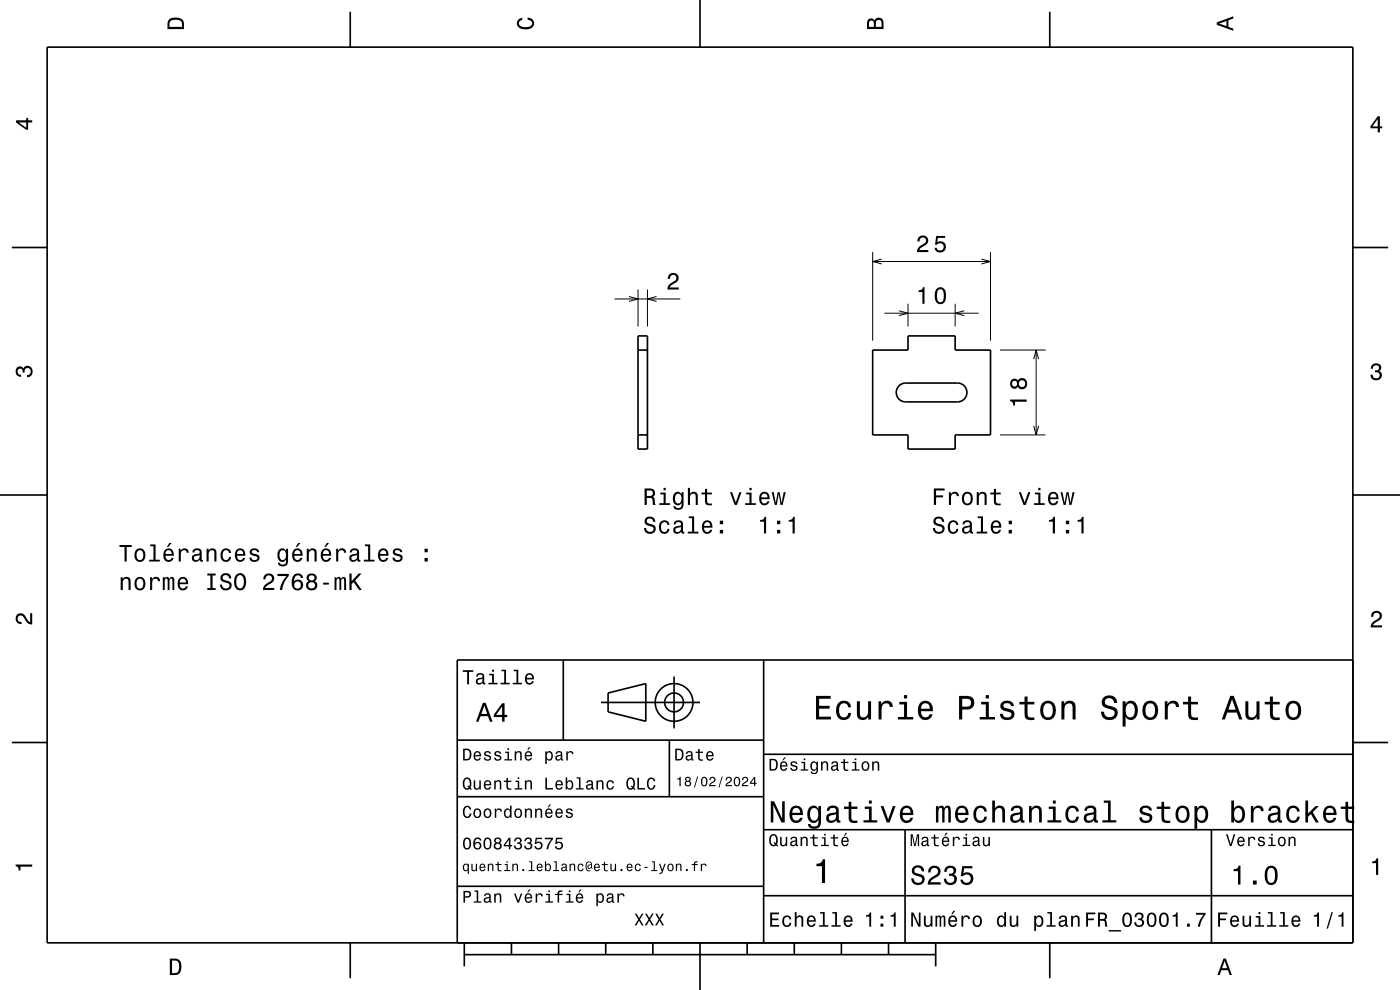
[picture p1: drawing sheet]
<svg xmlns="http://www.w3.org/2000/svg" width="297mm" height="210mm" viewBox="0 0 297 210" stroke-linecap="round" stroke-linejoin="round" font-family="sans-serif">
<g fill="none" stroke="#000" stroke-width=".21">
<path d="M185.1 53.5v18.8M185.1 55.5h25M187.1 55l-2 .5 2 .5M208.2 55l1.9 .5-1.9 .5M210.1 53.5v18.8M130.4 63.4h13.9M133.4 62.9l2 .5-2 .5M135.4 61.4v7.9M137.4 61.4v7.9M139.3 62.9l-1.9 .5 1.9 .5M187.6 66.4h20M190.7 65.9l1.9 .5-1.9 .6"/>
<path d="M192.6 64.4v4.9M202.6 64.4v4.9M204.6 65.9l-2 .5 2 .6M212.1 74.3h9.7M219.3 76.2l.5-1.9 .5 1.9M219.8 74.3v18M212.1 92.3h9.7M219.3 90.3l.5 2 .5-2"/>
</g>
<g fill="none" stroke="#000" stroke-width=".35">
<path d="M10 10h277v190h-277zM74.3 2.5v7.5M148.5 0v10M222.7 2.5v7.5M2.5 52.5h7.5M287 52.5h7.5M135.4 71.3h2v24h-2zM135.4 74.3h2M185.1 74.3h7.5v-3h10v3h7.5v18h-7.5v3h-10v-3h-7.5zM135.4 92.3h2M190.8 81.8l.6-.4 .7-.1h11a2 2 0 0 1 2 2 2 2 0 0 1-2 2h-11a2 2 0 0 1-1.8-1.3 2 2 0 0 1 .5-2.2zM0 105h10"/>
<path d="M287 105h10M119.5 140v17M162 140v60M287 140h-190v60M2.5 157.5h7.5M97 157h65M127.5 149h21M129 147l8-2v8l-8-2zM142 157v12M143 143.5v11M287 157.5h7.5M97 169h65"/>
<path d="M162 176h125M162 160h125M192 176v24M257 176v24M97 188h65M162 190h125M74.3 200v7.5M98.5 202.5h100M98.5 200v5M108.5 200v2.5M118.5 200v2.5M128.5 200v2.5"/>
<path d="M138.5 200v2.5M148.5 200v10M158.5 200v2.5M168.5 200v2.5M178.5 200v2.5M188.5 200v2.5M198.5 200v5M222.7 200v7.5"/>
<circle cx="143" cy="149" r="2"/>
<circle cx="143" cy="149" r="4"/>
</g>
<g fill="#000">
<path d="M36 4a2.18 2.18 0 0 0-.5 2.2h3.5v-1.2a1.43 1.43 0 0 0-1.7-1.3zM36.3 4.4a2.15 2.15 0 0 1 2.2 .3l.1 1h-2.6v-1z" fill-rule="evenodd"/>
<path d="M109.9 4.2l.9-.4v.4a.7 .7 0 0 0-.7 .5 .7 .7 0 0 0 .3 .8 1.7 1.7 0 0 0 2.5-.5 .9 .9 0 0 0-1-.8v-.5a1.24 1.24 0 0 1 1.4 1.1 1.24 1.24 0 0 1-1 1.4 2.22 2.22 0 0 1-2.5-.7l-.2-.5z" fill-rule="evenodd"/>
<path d="M184.2 4.2l-.3 .7v1.3h3.5v-1.3a.98 .98 0 0 0-.7-1.1 .98 .98 0 0 0-1.2 .6 .84 .84 0 0 0-1.3-.2zM184.5 4.5a.54 .54 0 0 1 .6-.1 .54 .54 0 0 1 .3 .6v.7h-1zM185.9 4.4a.62 .62 0 0 1 .8-.1 .62 .62 0 0 1 .3 .6v.8h-1.2z" fill-rule="evenodd"/>
<path d="M258.1 4.7v.6l3.5 1.2v-.4l-1-.4v-1.4l1-.4v-.4zM258.6 5l1.6-.5v1z" fill-rule="evenodd"/>
<path d="M3.4 25.5v.5l2.1 1.5h.5v-1.5h.8v-.5h-.8v-.5h-.4v.5zM4 26h1.6v1.1z" fill-rule="evenodd"/>
<path d="M292.3 24.7l-1.6 2.1v.4h1.6v.9h.4v-.9h.5v-.4h-.5v-2.1zM292.3 25.2v1.6h-1.1z" fill-rule="evenodd"/>
<path d="M194.9 50.3l-.2 .3-.1 .6h.5a.71 .71 0 0 1 .5-.8 .71 .71 0 0 1 .8 .5 .71 .71 0 0 1-.5 .8 1.8 1.8 0 0 0-1.4 1.8h2.4v-.5h-1.9a2.2 2.2 0 0 1 1.5-1.1 1.13 1.13 0 0 0 .1-1.7 1.13 1.13 0 0 0-1.7 .1zM198.6 50l-.3 1.9h.5a.79 .79 0 0 1 1.1-.2 .79 .79 0 0 1 .1 1.2 .79 .79 0 0 1-1.2-.1l-.1-.2h-.5a1.21 1.21 0 0 0 1.5 1 1.21 1.21 0 0 0 .9-1.6 1.21 1.21 0 0 0-1.8-.6l.2-.9h1.5v-.5z" fill-rule="evenodd"/>
<path d="M142 58.2a1.18 1.18 0 0 1 1.9 .3 1.18 1.18 0 0 1-1 1.7l-.5 .3-.3 .5h1.9v.4h-2.4a1.81 1.81 0 0 1 1.4-1.7 .71 .71 0 0 0 .5-.9 .71 .71 0 0 0-.9-.5 .71 .71 0 0 0-.5 .9h-.4z" fill-rule="evenodd"/>
<path d="M194.9 61.6v.3h.8v2.5h.4v-3.5h-.3a.78 .78 0 0 1-.9 .7zM198.6 61.4a2.67 2.67 0 0 0 .4 3 1.14 1.14 0 0 0 1.6-.9 2.31 2.31 0 0 0-.6-2.5l-.5-.1-.5 .1zM199.2 61.4h.6a2.38 2.38 0 0 1 0 2.6h-.6a2.37 2.37 0 0 1 0-2.6z" fill-rule="evenodd"/>
<path d="M291.1 77.4a1.08 1.08 0 0 1 1.4-.2 1.08 1.08 0 0 1 .4 1.2l-.3 .3a1.06 1.06 0 0 1 .5 1.3 1.06 1.06 0 0 1-1.2 .7 1.1 1.1 0 0 1-1.2-1.2h.5a.71 .71 0 0 0 1 .8 .71 .71 0 0 0 .1-1.3h-.6v-.4a.61 .61 0 0 0 .8-.3 .61 .61 0 0 0-.2-.8 .61 .61 0 0 0-.9 .2l-.1 .5h-.5z" fill-rule="evenodd"/>
<path d="M3.6 78a.86 .86 0 0 1 1.4 .2 1.06 1.06 0 0 1 1.2-.6 1.06 1.06 0 0 1 .7 1.2 1.1 1.1 0 0 1-1.2 1.2v-.4a.71 .71 0 0 0 .8-1 .71 .71 0 0 0-1.3-.1v.6h-.4a.61 .61 0 0 0-.3-.8 .61 .61 0 0 0-.8 .2 .61 .61 0 0 0 .2 .8l.6 .2v.4a1.15 1.15 0 0 1-1.2-.6 1.15 1.15 0 0 1 .3-1.3z" fill-rule="evenodd"/>
<path d="M214.3 84.8v.3a.77 .77 0 0 1 .7 .9h.3v-.8h2.5v-.4zM214.5 80.6a1.05 1.05 0 0 0-.2 1.3 1.05 1.05 0 0 0 1.3 .5l.3-.4a1.11 1.11 0 0 0 1.6 .4 1.11 1.11 0 0 0 .3-1.5 1.03 1.03 0 0 0-.9-.7 1.03 1.03 0 0 0-1 .6l-.1-.2a.84 .84 0 0 0-1.3 0zM216.1 81.4a.75 .75 0 0 1 1.5 0 .75 .75 0 0 1-1.5 0zM214.7 81.4a.6 .6 0 0 1 1.2 0 .6 .6 0 0 1-1.2 0z" fill-rule="evenodd"/>
<path d="M25.4 115.6v.4h1v3.1h.5v-3.1h1v-.4zM28.8 116.7a1.53 1.53 0 0 0 .9 2.5 1.48 1.48 0 0 0 1.2-1.4 1.48 1.48 0 0 0-1.2-1.5l-.5 .1zM29.2 117a.67 .67 0 0 1 .7-.3 .67 .67 0 0 1 .5 .6 1.11 1.11 0 0 1-.7 1.5 1.17 1.17 0 0 1-.5-1.8zM31.9 115.5v.4h.7v2.8h-1v.4h2.3v-.4h-.9v-3.2zM35.9 115.2l-.5 .8h.3l.7-.8zM34.9 116.7a1.54 1.54 0 0 0 .8 2.5 1.06 1.06 0 0 0 1.1-.9h-.4l-.2 .4-.4 .1a.76 .76 0 0 1-.7-.9h1.8a1.16 1.16 0 0 0-.5-1.4 1.16 1.16 0 0 0-1.5 .2zM35.3 116.9a.66 .66 0 0 1 .8-.1 .66 .66 0 0 1 .3 .7h-1.3zM37.9 116.4v2.7h.5v-1.5a.67 .67 0 0 1 .3-.8 .67 .67 0 0 1 .8 .2l.1 .2h.4a.89 .89 0 0 0-.7-.9 .89 .89 0 0 0-1 .6v-.5zM41.1 116.5l-.3 .7h.4a.55 .55 0 0 1 .7-.5 .55 .55 0 0 1 .4 .7l-.2 .1a.98 .98 0 0 0-1.2 .3 .98 .98 0 0 0 0 1.2 1.06 1.06 0 0 0 1.5-.2l.1 .3h.6v-.3l-.3-.1v-.2v-1.4a1.02 1.02 0 0 0-1.7-.6zM41.2 118.1l1.1-.4a.77 .77 0 0 1-.2 .9 .77 .77 0 0 1-.8 .1l-.2-.3zM43.8 116.4v2.7h.5v-1.6a.64 .64 0 0 1 .4-.7 .64 .64 0 0 1 .8 .3v2h.4v-1.8a.89 .89 0 0 0-.6-1 .89 .89 0 0 0-1.1 .5v-.4zM47.1 116.7a1.53 1.53 0 0 0 .8 2.5 1.07 1.07 0 0 0 1.1-1.1h-.4a.67 .67 0 0 1-.6 .7 .67 .67 0 0 1-.7-.6 1.11 1.11 0 0 1 .6-1.5 .6 .6 0 0 1 .7 .6h.4a1.09 1.09 0 0 0-.7-1 1.09 1.09 0 0 0-1.2 .4zM50.1 116.7a1.54 1.54 0 0 0 .8 2.5 1.06 1.06 0 0 0 1.1-.9h-.4l-.2 .4-.4 .1a.76 .76 0 0 1-.7-.9h1.8a1.16 1.16 0 0 0-.5-1.4 1.16 1.16 0 0 0-1.5 .2zM50.5 116.9a.66 .66 0 0 1 .8-.1 .66 .66 0 0 1 .3 .7h-1.3zM53.2 116.5a.76 .76 0 0 0-.2 .9 .76 .76 0 0 0 .7 .5l.9 .3a.63 .63 0 0 1-.6 .7 .63 .63 0 0 1-.7-.6h-.4a1.07 1.07 0 0 0 1.2 .9 1.07 1.07 0 0 0 .9-1.2l-.4-.4-1.1-.3a.54 .54 0 0 1 .4-.7 .54 .54 0 0 1 .7 .5h.4a1.03 1.03 0 0 0-.7-.8 1.03 1.03 0 0 0-1.1 .2zM59.1 116.7a1.57 1.57 0 0 0 .8 2.5l.4-.1 .4-.4a.73 .73 0 0 1-.3 1 .73 .73 0 0 1-1-.3h-.5a1.1 1.1 0 0 0 1.3 .8 1.1 1.1 0 0 0 .9-1.2v-2.6h-.4v.4l-.4-.4a.9 .9 0 0 0-1.2 .3zM59.5 117a.63 .63 0 0 1 .7-.3 .63 .63 0 0 1 .4 .6 1.11 1.11 0 0 1-.6 1.5 1.19 1.19 0 0 1-.5-1.8zM63.2 115.2l-.5 .8h.3l.7-.8zM62.3 116.7a1.54 1.54 0 0 0 .8 2.5 1.05 1.05 0 0 0 1.1-.9h-.5l-.2 .4-.4 .1a.76 .76 0 0 1-.7-.9h1.8a1.16 1.16 0 0 0-.5-1.4 1.16 1.16 0 0 0-1.4 .2zM62.6 116.9a.66 .66 0 0 1 .8-.1 .66 .66 0 0 1 .3 .7h-1.3zM65.1 116.4v2.7h.4v-1.6a.64 .64 0 0 1 .4-.7 .64 .64 0 0 1 .8 .3v2h.5v-1.8a.89 .89 0 0 0-.6-1 .89 .89 0 0 0-1.1 .5v-.4zM69.3 115.2l-.5 .8h.3l.7-.8zM68.3 116.7a1.54 1.54 0 0 0 .8 2.5 1.06 1.06 0 0 0 1.1-.9h-.4l-.2 .4-.4 .1a.76 .76 0 0 1-.7-.9h1.8a1.16 1.16 0 0 0-.5-1.4 1.16 1.16 0 0 0-1.5 .2zM68.7 116.9a.66 .66 0 0 1 .8-.1 .66 .66 0 0 1 .3 .7h-1.3zM71.3 116.4v2.7h.5v-1.5a.66 .66 0 0 1 .3-.8 .66 .66 0 0 1 .8 .2l.1 .2h.4a.89 .89 0 0 0-.7-.9 .89 .89 0 0 0-1 .6v-.5zM74.5 116.5l-.3 .7h.4a.55 .55 0 0 1 .7-.5 .55 .55 0 0 1 .4 .7l-.2 .1a1 1 0 0 0-1.1 .2 1 1 0 0 0-.3 1 .94 .94 0 0 0 1.7 .1l.1 .3h.6v-.3l-.3-.1v-1.6a1.02 1.02 0 0 0-1.7-.6zM74.6 118.1l1.1-.4a.77 .77 0 0 1-.2 .9 .77 .77 0 0 1-.9 .1zM77.4 115.5v.4h.7v2.8h-.9v.4h2.2v-.4h-.9v-3.2zM80.5 116.7a1.54 1.54 0 0 0 .8 2.5 1.06 1.06 0 0 0 1.1-.9h-.5l-.2 .4-.4 .1a.76 .76 0 0 1-.7-.9h1.8a1.16 1.16 0 0 0-.5-1.4 1.16 1.16 0 0 0-1.4 .2zM80.8 116.9a.66 .66 0 0 1 .8-.1 .66 .66 0 0 1 .4 .7h-1.4zM83.6 116.5a.76 .76 0 0 0-.2 .9 .76 .76 0 0 0 .7 .5l.9 .3a.63 .63 0 0 1-.7 .7 .63 .63 0 0 1-.6-.6h-.4a1.07 1.07 0 0 0 1.2 .9 1.07 1.07 0 0 0 .9-1.2l-.4-.4-1.1-.3a.54 .54 0 0 1 .4-.7 .54 .54 0 0 1 .6 .5h.4a1.03 1.03 0 0 0-.7-.8 1.03 1.03 0 0 0-1 .2zM90.1 118.4v.7h.7v-.7zM90.1 116.4v.8h.7v-.8z" fill-rule="evenodd"/>
<path d="M136.7 103.6v3.5h.5v-1.5a.85 .85 0 0 1 1.2 .6l.2 .9h.5l-.3-1.5-.3-.2a.97 .97 0 0 0 .4-1.1 .97 .97 0 0 0-1-.7zM137.2 104a1.08 1.08 0 0 1 1.2 .3 .6 .6 0 0 1 0 .7 .6 .6 0 0 1-.6 .2h-.6zM140.1 104.5v.4h.7v1.8h-.9v.4h2.2v-.4h-.9v-2.2zM140.8 103.5v.5h.4v-.5zM143 104.7a1.57 1.57 0 0 0 .8 2.5l.4-.1 .4-.4a.73 .73 0 0 1-.3 1 .73 .73 0 0 1-1-.3h-.5a1.1 1.1 0 0 0 1.3 .8 1.1 1.1 0 0 0 .9-1.2v-2.6h-.4v.4l-.4-.4a.89 .89 0 0 0-1.2 .3zM143.4 105a.63 .63 0 0 1 .7-.3 .63 .63 0 0 1 .4 .6 1.1 1.1 0 0 1-.6 1.5 1.19 1.19 0 0 1-.5-1.8zM145.9 103.5v3.6h.5v-1.6a.63 .63 0 0 1 .4-.7 .63 .63 0 0 1 .8 .3v2h.4v-1.8a.88 .88 0 0 0-.6-1 .88 .88 0 0 0-1 .5v-1.3zM149.6 103.7v.8h-.8v.4h.8v1.8a1.05 1.05 0 0 0 1.4 .5v-.4a.68 .68 0 0 1-1-.3v-1.6h1v-.4h-1v-.8zM154.9 104.4l1 2.7h.4l1-2.7h-.4l-.8 2.2-.8-2.2zM158.3 104.5v.4h.7v1.8h-.9v.4h2.3v-.4h-1v-2.2zM159 103.5v.5h.4v-.5zM161.3 104.7a1.54 1.54 0 0 0 .8 2.5 1.06 1.06 0 0 0 1.1-.9h-.4l-.2 .4-.4 .1a.76 .76 0 0 1-.7-.9h1.8a1.17 1.17 0 0 0-.5-1.4 1.17 1.17 0 0 0-1.5 .2zM161.7 104.9a.66 .66 0 0 1 .8-.1 .66 .66 0 0 1 .3 .7h-1.3zM163.7 104.4l.7 2.7h.4l.4-2.3 .4 2.3h.4l.7-2.7h-.4l-.5 2.3-.4-2.3h-.4l-.4 2.3-.5-2.3z" fill-rule="evenodd"/>
<path d="M137 109.9a.96 .96 0 0 0-.2 1 .96 .96 0 0 0 .9 .6 .77 .77 0 0 1 .9 1 .84 .84 0 0 1-.9 .3 .84 .84 0 0 1-.6-.8h-.5a1.21 1.21 0 0 0 1.5 1.3 1.21 1.21 0 0 0 .7-1.8l-.8-.3a.71 .71 0 0 1-.8-.7 .7 .7 0 0 1 .8-.5 .7 .7 0 0 1 .6 .7h.4a1.16 1.16 0 0 0-.7-1.1 1.16 1.16 0 0 0-1.3 .3zM140.1 110.7a1.53 1.53 0 0 0 .8 2.6 1.06 1.06 0 0 0 1.1-1.1h-.4a.67 .67 0 0 1-.6 .7 .67 .67 0 0 1-.7-.6 1.12 1.12 0 0 1 .6-1.6 .6 .6 0 0 1 .7 .6h.4a1.09 1.09 0 0 0-.7-.9 1.09 1.09 0 0 0-1.2 .3zM143.2 110.6l-.3 .6h.4a.55 .55 0 0 1 .7-.5 .55 .55 0 0 1 .4 .8h-.2a1.14 1.14 0 0 0-1.4 .9 .73 .73 0 0 0 .8 .8l.5-.1 .4-.3 .1 .3 .6 .1v-.4h-.3v-1.6a1.02 1.02 0 0 0-.7-.8 1.02 1.02 0 0 0-1 .2zM143.4 112.1l1.1-.3a.77 .77 0 0 1-.2 .9 .77 .77 0 0 1-.9 0l-.1-.3zM146.1 109.5v.4h.7v2.9h-.9v.4h2.3v-.4h-.9v-3.3zM149.2 110.7a1.54 1.54 0 0 0 .8 2.6 1.06 1.06 0 0 0 1.1-.9h-.4l-.3 .3-.3 .2a.75 .75 0 0 1-.7-1h1.7a1.16 1.16 0 0 0-.5-1.3 1.16 1.16 0 0 0-1.4 .1zM149.5 111a.66 .66 0 0 1 .8-.2 .66 .66 0 0 1 .4 .8h-1.3zM152.7 112.4v.8h.7v-.8zM152.7 110.5v.7h.7v-.7z" fill-rule="evenodd"/>
<path d="M161.3 110.3v.4h.8v2.5h.4v-3.6h-.3a.77 .77 0 0 1-.9 .7zM164.8 112.4v.8h.7v-.8zM164.8 110.5v.7h.7v-.7zM167.3 110.3v.4h.8v2.5h.5v-3.6h-.3a.78 .78 0 0 1-1 .7z" fill-rule="evenodd"/>
<path d="M198.1 103.6v3.5h.5v-1.6h1.5v-.4h-1.5v-1.1h1.8v-.4zM201.3 104.4v2.7h.5v-1.5a.66 .66 0 0 1 .3-.8 .66 .66 0 0 1 .8 .2l.1 .2h.4a.89 .89 0 0 0-.7-.9 .89 .89 0 0 0-1 .6v-.5zM204.4 104.7a1.53 1.53 0 0 0 .8 2.5 1.48 1.48 0 0 0 1.2-1.4 1.48 1.48 0 0 0-1.2-1.5l-.5 .1zM204.7 105a.67 .67 0 0 1 .7-.3 .67 .67 0 0 1 .5 .6 1.11 1.11 0 0 1-.7 1.5 1.17 1.17 0 0 1-.5-1.8zM207.2 104.4v2.7h.5v-1.6a.63 .63 0 0 1 .3-.7 .63 .63 0 0 1 .8 .3l.1 2h.4v-1.8a.89 .89 0 0 0-.6-1 .89 .89 0 0 0-1.1 .5v-.4zM210.8 103.7v.8h-.7v.4h.7l.1 1.8a1.05 1.05 0 0 0 1.4 .5v-.4a.68 .68 0 0 1-1-.3v-1.6h1v-.4h-1v-.8zM216.1 104.4l1 2.7h.5l1-2.7h-.5l-.7 2.2-.8-2.2zM219.6 104.5v.4h.7v1.8h-.9v.4h2.2v-.4h-.9v-2.2zM220.3 103.5v.5h.4v-.5zM222.6 104.7a1.54 1.54 0 0 0 .8 2.5 1.06 1.06 0 0 0 1.1-.9h-.4l-.3 .4-.3 .1a.76 .76 0 0 1-.7-.9h1.8a1.17 1.17 0 0 0-.5-1.4 1.17 1.17 0 0 0-1.5 .2zM223 104.9a.66 .66 0 0 1 .8-.1 .66 .66 0 0 1 .3 .7h-1.3zM225 104.4l.6 2.7h.5l.4-2.3 .4 2.3h.4l.7-2.7h-.5l-.4 2.3-.4-2.3h-.4l-.4 2.3-.5-2.3z" fill-rule="evenodd"/>
<path d="M198.3 109.9a.96 .96 0 0 0-.3 1 .96 .96 0 0 0 1 .6 .77 .77 0 0 1 .9 1 .84 .84 0 0 1-1 .3 .84 .84 0 0 1-.6-.8h-.4a1.21 1.21 0 0 0 1.5 1.3 1.21 1.21 0 0 0 .7-1.8l-.8-.3a.71 .71 0 0 1-.8-.7 .7 .7 0 0 1 .7-.5 .7 .7 0 0 1 .6 .7h.5a1.16 1.16 0 0 0-.7-1.1 1.16 1.16 0 0 0-1.3 .3zM201.4 110.7a1.53 1.53 0 0 0 .8 2.6 1.06 1.06 0 0 0 1.1-1.1h-.4a.67 .67 0 0 1-.6 .7 .67 .67 0 0 1-.7-.6 1.12 1.12 0 0 1 .6-1.6 .6 .6 0 0 1 .7 .6h.4a1.09 1.09 0 0 0-.8-.9 1.09 1.09 0 0 0-1.1 .3zM204.5 110.6l-.3 .6h.4a.55 .55 0 0 1 .7-.5 .55 .55 0 0 1 .3 .8h-.2a1 1 0 0 0-1 .2 1 1 0 0 0-.3 1.1 .93 .93 0 0 0 1.7 0l.1 .3 .5 .1v-.4h-.2v-1.6a1.02 1.02 0 0 0-.7-.8 1.02 1.02 0 0 0-1 .2zM204.6 112.1l1.1-.3a.77 .77 0 0 1-.2 .9 .77 .77 0 0 1-.9 0l-.1-.3zM207.4 109.5v.4h.7v2.9h-.9v.4h2.2v-.4h-.9v-3.3zM210.5 110.7a1.54 1.54 0 0 0 .8 2.6 1.06 1.06 0 0 0 1.1-.9h-.5l-.2 .3-.4 .2a.75 .75 0 0 1-.7-1h1.8a1.16 1.16 0 0 0-.5-1.3 1.16 1.16 0 0 0-1.4 .1zM210.8 111a.66 .66 0 0 1 .8-.2 .66 .66 0 0 1 .4 .8h-1.4zM214 112.4v.8h.7v-.8zM214 110.5v.7h.7v-.7z" fill-rule="evenodd"/>
<path d="M222.5 110.3v.4h.8v2.5h.5v-3.6h-.3a.77 .77 0 0 1-1 .7zM226.1 112.4v.8h.7v-.8zM226.1 110.5v.7h.7v-.7zM228.6 110.3v.4h.8v2.5h.5v-3.6h-.4a.78 .78 0 0 1-.9 .7z" fill-rule="evenodd"/>
<path d="M3.6 130.4a1.22 1.22 0 0 1 2 .7l.4 .6 .4 .3v-1.9h.4v2.4a1.8 1.8 0 0 1-1.7-1.4 .71 .71 0 0 0-.9-.5 .71 .71 0 0 0-.5 .8 .71 .71 0 0 0 .9 .5v.5a1.18 1.18 0 0 1-1.2-.7 1.18 1.18 0 0 1 .2-1.3z" fill-rule="evenodd"/>
<path d="M25.6 122.4v2.8h.4v-1.6a.63 .63 0 0 1 .4-.8 .63 .63 0 0 1 .8 .4l.1 2h.4v-1.8a.89 .89 0 0 0-.6-1 .89 .89 0 0 0-1.1 .5v-.5zM28.8 122.7a1.53 1.53 0 0 0 .9 2.6 1.48 1.48 0 0 0 1.2-1.5 1.48 1.48 0 0 0-1.2-1.4l-.5 .1zM29.2 123a.67 .67 0 0 1 .7-.2 .67 .67 0 0 1 .5 .5 1.11 1.11 0 0 1-.7 1.6 1.17 1.17 0 0 1-.5-1.9zM31.8 122.4v2.8h.5v-1.6a.66 .66 0 0 1 .3-.8 .66 .66 0 0 1 .9 .3v.2h.5a.89 .89 0 0 0-.7-.9 .89 .89 0 0 0-1.1 .5v-.5zM34.5 122.4v2.8h.4v-1.9l.3-.5h.2l.2 .2v2.2h.4v-2.1l.3-.4 .2 .2 .1 .4v1.9h.4v-1.9a.69 .69 0 0 0-.5-.9l-.6 .3-.2-.2-.3-.1-.5 .3v-.3zM38 122.7a1.54 1.54 0 0 0 .8 2.6 1.06 1.06 0 0 0 1.1-.9h-.5l-.2 .3-.4 .2a.76 .76 0 0 1-.7-1h1.8a1.16 1.16 0 0 0-.5-1.3 1.16 1.16 0 0 0-1.4 .1zM38.3 123a.66 .66 0 0 1 .8-.2 .66 .66 0 0 1 .4 .8h-1.4zM44 121.7v.4h.6v2.6h-.6v.5h1.7v-.5h-.6v-2.6h.6v-.4zM47.1 121.9a.96 .96 0 0 0-.3 1 .96 .96 0 0 0 .9 .6 .77 .77 0 0 1 .9 1 .84 .84 0 0 1-.9 .3 .84 .84 0 0 1-.6-.8h-.5a1.21 1.21 0 0 0 1.5 1.3 1.21 1.21 0 0 0 .8-1.8l-.8-.3a.71 .71 0 0 1-.9-.7 .7 .7 0 0 1 .8-.5 .7 .7 0 0 1 .6 .7h.5a1.17 1.17 0 0 0-.7-1.1 1.17 1.17 0 0 0-1.3 .3zM50 122a2.53 2.53 0 0 0 .4 3.1 1.21 1.21 0 0 0 1.7-.9 1.93 1.93 0 0 0-.9-2.6l-.8 .1zM50.6 122.1l.3-.1a1.7 1.7 0 0 1 .4 2.7l-.4 .1a1.13 1.13 0 0 1-.8-1.4l.1-.6zM56.2 122l-.3 .9h.4a.71 .71 0 0 1 .5-.8 .71 .71 0 0 1 .9 .5 .71 .71 0 0 1-.5 .8 1.8 1.8 0 0 0-1.4 1.8h2.4v-.5h-1.9a2.2 2.2 0 0 1 1.5-1.1 1.13 1.13 0 0 0 .1-1.7 1.13 1.13 0 0 0-1.7 .1zM58.9 121.7v.5h1.9a5.2 5.2 0 0 0-1.5 3h.6a5.3 5.3 0 0 1 1.4-3v-.5zM62.4 121.9l-.4 .9a1.75 1.75 0 0 0 1.1 2.5 1.15 1.15 0 0 0 1.2-1.6 1.15 1.15 0 0 0-1.9-.4 1.02 1.02 0 0 1 .8-1.3 .59 .59 0 0 1 .6 .6h.5a1.12 1.12 0 0 0-.7-.9 1.12 1.12 0 0 0-1.2 .2zM62.3 124.1a.75 .75 0 0 1 1.5 0 .75 .75 0 0 1-1.5 0zM65.3 121.9a.84 .84 0 0 0 .2 1.4 1.11 1.11 0 0 0-.4 1.5 1.11 1.11 0 0 0 1.5 .4 1.03 1.03 0 0 0 .7-.9 1.03 1.03 0 0 0-.6-1 .88 .88 0 0 0 .4-1.1 .88 .88 0 0 0-1-.6zM65.4 124.2a.71 .71 0 0 1 1.4 0 .71 .71 0 0 1-1.4 0zM65.5 122.6a.6 .6 0 0 1 1.2 0 .6 .6 0 0 1-1.2 0zM68.5 123.6v.4h1.3v-.4zM71 122.4v2.8h.4v-2.1l.2-.3h.3l.1 .2v2.2h.4v-2.1l.4-.4 .2 .2v.4v1.9h.4v-1.9a.69 .69 0 0 0-.5-.9l-.6 .3-.1-.2-.4-.1-.4 .3v-.3zM74.1 121.7v3.5h.5v-1.3l.4-.4 1.2 1.7h.5l-1.4-2.1 1.4-1.4h-.6l-1.5 1.6v-1.6z" fill-rule="evenodd"/>
<path d="M291.2 129.9a1.18 1.18 0 0 1 1.9 .3 1.18 1.18 0 0 1-1 1.7l-.5 .3-.3 .5h1.9v.4h-2.4a1.8 1.8 0 0 1 1.4-1.8 .71 .71 0 0 0 .5-.8 .71 .71 0 0 0-.9-.5 .71 .71 0 0 0-.5 .8h-.4z" fill-rule="evenodd"/>
<path d="M98.2 158.8v2.5h.9a1.37 1.37 0 0 0 .7-2.2 1.56 1.56 0 0 0-1.6-.3zM98.6 159.1a.98 .98 0 0 1 1.1 .7 .98 .98 0 0 1-.6 1.2h-.5zM100.7 159.6a1.04 1.04 0 0 0-.2 1.2 1.04 1.04 0 0 0 1 .5l.5-.5h-.3l-.4 .3a.54 .54 0 0 1-.5-.7h1.3a.83 .83 0 0 0-.4-.9 .83 .83 0 0 0-1 .1zM100.9 159.7l.2-.1a.47 .47 0 0 1 .5 .1 .47 .47 0 0 1 .1 .5h-.9zM102.9 159.5l-.2 .1a.69 .69 0 0 0 .9 .9l.2 .1a.43 .43 0 0 1-.4 .5 .43 .43 0 0 1-.4-.4h-.3a.74 .74 0 0 0 .9 .7 .74 .74 0 0 0 .5-1l-1-.4a.38 .38 0 0 1 .3-.5 .38 .38 0 0 1 .4 .4h.3a.78 .78 0 0 0-1.2-.4zM105.1 159.5l-.2 .1a.69 .69 0 0 0 .9 .9l.2 .1a.43 .43 0 0 1-.4 .5 .43 .43 0 0 1-.5-.4h-.3a.74 .74 0 0 0 .9 .7 .74 .74 0 0 0 .5-1l-.9-.4a.38 .38 0 0 1 .3-.5 .38 .38 0 0 1 .4 .4h.3a.77 .77 0 0 0-1.2-.4zM107.2 159.4v.3h.5v1.3h-.7v.3h1.6v-.3h-.6v-1.6zM107.7 158.7v.4h.3v-.4zM109.2 159.4v1.9h.3v-1.1a.45 .45 0 0 1 .4-.6 .45 .45 0 0 1 .5 .5v1.2h.3v-1.3a.63 .63 0 0 0-.5-.7 .63 .63 0 0 0-.7 .4v-.3zM112.2 158.5l-.4 .6h.3l.5-.6zM111.5 159.6a1.04 1.04 0 0 0-.2 1.2 1.04 1.04 0 0 0 1.1 .5l.5-.5h-.3l-.5 .3a.54 .54 0 0 1-.5-.7h1.3a.83 .83 0 0 0-.4-.9 .83 .83 0 0 0-1 .1zM111.8 159.7l.1-.1a.48 .48 0 0 1 .5 .1 .48 .48 0 0 1 .2 .5h-1zM115.7 159.4v2.7h.3v-1.1a.66 .66 0 0 0 .7 .4 .66 .66 0 0 0 .5-.6 .91 .91 0 0 0 0-1.1 .91 .91 0 0 0-1-.3l-.2 .3v-.3zM116.1 159.8a.45 .45 0 0 1 .5-.2 .45 .45 0 0 1 .3 .4 .65 .65 0 0 1 .1 .8 .65 .65 0 0 1-.7 .2 .98 .98 0 0 1-.2-1.2zM118.1 159.5l-.2 .4h.3a.39 .39 0 0 1 .4-.3 .39 .39 0 0 1 .3 .5h-.1a.65 .65 0 0 0-1 .4 .65 .65 0 0 0 .6 .9l.6-.3 .1 .2h.4v-.2l-.2-.1v-1.1a.72 .72 0 0 0-.5-.6 .72 .72 0 0 0-.7 .2zM118.2 160.6l.8-.3a.55 .55 0 0 1-.2 .7 .55 .55 0 0 1-.6 0zM120.1 159.4v1.9h.4v-1.1a.47 .47 0 0 1 .2-.6 .47 .47 0 0 1 .6 .2v.2h.4a.64 .64 0 0 0-.5-.7 .64 .64 0 0 0-.8 .4v-.3z" fill-rule="evenodd"/>
<path d="M98.2 142.2v.3h.9v2.7h.4v-2.7h.9v-.3zM101.3 143l-.3 .5h.4a.47 .47 0 0 1 .5-.4 .47 .47 0 0 1 .4 .6l-.2 .1a.84 .84 0 0 0-1 .2 .84 .84 0 0 0 0 1.1 .9 .9 0 0 0 1.3-.2l.1 .2 .5 .1v-.3l-.3-.1v-1.3a.87 .87 0 0 0-1.4-.5zM101.4 144.3l.9-.3a.66 .66 0 0 1-.1 .7 .66 .66 0 0 1-.8 .1zM103.8 142.9v.3h.6v1.6h-.8v.4h2v-.4h-.8v-1.9zM104.4 142.1v.4h.4v-.4zM106.4 142.1v.3h.6v2.4h-.8v.4h1.9v-.4h-.7v-2.7zM109 142.1v.3h.6v2.4h-.8v.4h1.9v-.4h-.7v-2.7zM111.6 143.1a1.32 1.32 0 0 0 .7 2.1 .9 .9 0 0 0 .9-.7h-.3l-.2 .3-.4 .1a.65 .65 0 0 1-.6-.8h1.6a1 1 0 0 0-.4-1.2 1 1 0 0 0-1.3 .2zM111.9 143.3a.57 .57 0 0 1 .7-.1 .57 .57 0 0 1 .3 .6h-1.2z" fill-rule="evenodd"/>
<path d="M102.4 149.1l-1.4 4h.5l.4-1.2h1.6l.4 1.2h.6l-1.5-4zM102.7 149.7l.7 1.7h-1.3zM106.5 149.2l-1.7 2.4v.5h1.7v1h.5v-1h.6v-.5h-.6v-2.4zM106.5 149.9v1.7h-1.3z" fill-rule="evenodd"/>
<path d="M143.2 158.8v2.5h.9a1.37 1.37 0 0 0 .7-2.2 1.56 1.56 0 0 0-1.6-.3zM143.6 159.1a.98 .98 0 0 1 1.1 .7 .98 .98 0 0 1-.6 1.2h-.5zM145.7 159.5l-.2 .4h.3a.39 .39 0 0 1 .5-.3 .39 .39 0 0 1 .3 .5h-.2a.65 .65 0 0 0-.9 .4 .65 .65 0 0 0 .5 .9l.7-.3v.2h.4v-.2l-.1-.1-.1-1.1a.73 .73 0 0 0-.4-.6 .73 .73 0 0 0-.8 .2zM145.8 160.6l.8-.3a.55 .55 0 0 1-.1 .7 .55 .55 0 0 1-.7 0zM148.1 158.9v.5h-.5v.3h.5v1.3a.75 .75 0 0 0 1 .4v-.3a.48 .48 0 0 1-.7-.3v-1.1h.7v-.3h-.7v-.5zM150 159.6a1.04 1.04 0 0 0-.2 1.2 1.04 1.04 0 0 0 1.1 .5l.5-.5h-.4l-.4 .3a.54 .54 0 0 1-.5-.7h1.3a.83 .83 0 0 0-.4-.9 .83 .83 0 0 0-1 .1zM150.3 159.7l.1-.1a.48 .48 0 0 1 .5 .1 .48 .48 0 0 1 .2 .5h-1z" fill-rule="evenodd"/>
<path d="M173.1 147.6v5h3.2v-.6h-2.5v-1.7h2.2v-.6h-2.2v-1.5h2.4v-.6zM177.8 149.2a2.59 2.59 0 0 0 .5 3.4 1.58 1.58 0 0 0 2.3-1.4h-.6a.95 .95 0 0 1-.9 1 .95 .95 0 0 1-1-.9 1.59 1.59 0 0 1 .9-2.1 .85 .85 0 0 1 .9 .8h.7a1.56 1.56 0 0 0-1.1-1.3 1.56 1.56 0 0 0-1.7 .5zM181.8 148.8v2.5a1.27 1.27 0 0 0 .9 1.4 1.27 1.27 0 0 0 1.5-.7v.6h.6v-3.8h-.6v2.2a.92 .92 0 0 1-.6 1.1 .92 .92 0 0 1-1.2-.4v-2.9zM186.4 148.8v3.8h.6v-2.2a.95 .95 0 0 1 .5-1.1 .95 .95 0 0 1 1.2 .3l.1 .4h.6a1.28 1.28 0 0 0-1-1.4 1.28 1.28 0 0 0-1.4 .8v-.6zM190.8 148.9v.5h1v2.7h-1.3v.5h3.2v-.5h-1.3v-3.2zM191.8 147.4v.8h.6v-.8zM195.1 149.2a2.62 2.62 0 0 0 .5 3.4 1.57 1.57 0 0 0 2.2-1.1h-.6l-.3 .5-.5 .2a1.08 1.08 0 0 1-1-1.3h2.5a1.66 1.66 0 0 0-.7-2 1.66 1.66 0 0 0-2.1 .3zM195.6 149.5a.94 .94 0 0 1 1.2-.2 .94 .94 0 0 1 .5 1h-1.9zM203.5 147.6v5h.6v-2.1h.8a1.47 1.47 0 0 0 1.8-1.2 1.47 1.47 0 0 0-1.5-1.7zM204.1 148.2a1.6 1.6 0 0 1 1.8 .5 .86 .86 0 0 1 0 .9 .86 .86 0 0 1-.9 .3h-.9zM208.1 148.9v.5h1v2.7h-1.3v.5h3.3v-.5h-1.3v-3.2zM209.1 147.4v.8h.7v-.8zM212.6 148.9a1.08 1.08 0 0 0-.3 1.2 1.08 1.08 0 0 0 1 .7l1.1 .4a.57 .57 0 0 1 .2 .6 .57 .57 0 0 1-.5 .4 .96 .96 0 0 1-1.4-.8h-.6a1.6 1.6 0 0 0 1.3 1.4 1.6 1.6 0 0 0 1.7-.8 1.13 1.13 0 0 0-1-1.6l-1.1-.3-.2-.4a.87 .87 0 0 1 .9-.5 .87 .87 0 0 1 .8 .6h.6a1.41 1.41 0 0 0-2.1-1.1zM217.4 147.8v1.1h-1.1v.5h1.1v2.6l.2 .4 .4 .3h1.4v-.5a.97 .97 0 0 1-1.4-.5v-2.3h1.4v-.5h-1.4v-1.1zM221.1 149.2a2.56 2.56 0 0 0 .5 3.4 1.72 1.72 0 0 0 1.8-.2 1.72 1.72 0 0 0 .6-1.7 1.7 1.7 0 0 0-.9-1.9 1.7 1.7 0 0 0-2 .4zM221.6 149.6a.96 .96 0 0 1 1-.4 .96 .96 0 0 1 .7 .8 1.59 1.59 0 0 1-1 2.2 1.19 1.19 0 0 1-1-1.5zM225.2 148.8v3.8h.6v-2.2a.97 .97 0 0 1 .5-1.1 .97 .97 0 0 1 1.1 .2l.1 .7v2.4h.7v-2.5a1.27 1.27 0 0 0-.9-1.4 1.27 1.27 0 0 0-1.5 .6v-.5zM234.1 147.9a1.38 1.38 0 0 0-.3 1.5 1.38 1.38 0 0 0 1.3 .9 1.25 1.25 0 0 1 1.4 .9 1.15 1.15 0 0 1-1.3 .9 1.15 1.15 0 0 1-1-1.1h-.7a1.8 1.8 0 0 0 1.7 1.8 1.8 1.8 0 0 0 1.9-1.6 1.46 1.46 0 0 0-1.5-1.4l-.6-.2a.83 .83 0 0 1-.5-1.1 .83 .83 0 0 1 1.2-.3l.5 .5 .1 .4h.7a1.67 1.67 0 0 0-1-1.6 1.67 1.67 0 0 0-1.9 .4zM238.2 148.8v5.3h.6v-2.1a1.32 1.32 0 0 0 1.4 .7 1.32 1.32 0 0 0 1.1-1.1 2.43 2.43 0 0 0-.8-2.8 1.21 1.21 0 0 0-1.7 .5v-.5zM239.1 149.6a.9 .9 0 0 1 .9-.4 .9 .9 0 0 1 .7 .8 1.61 1.61 0 0 1-.9 2.2 1.18 1.18 0 0 1-1-1.5zM242.8 149.2a2.56 2.56 0 0 0 .5 3.4 1.72 1.72 0 0 0 1.8-.2 1.72 1.72 0 0 0 .6-1.7 1.7 1.7 0 0 0-.9-1.9 1.7 1.7 0 0 0-2 .4zM243.3 149.6a.96 .96 0 0 1 1-.4 .96 .96 0 0 1 .7 .8 1.59 1.59 0 0 1-1 2.2 1.19 1.19 0 0 1-1-1.5zM247.1 148.8v3.8h.6v-2.2a.95 .95 0 0 1 .5-1.1 .95 .95 0 0 1 1.2 .3l.1 .4h.6a1.28 1.28 0 0 0-1-1.4 1.28 1.28 0 0 0-1.4 .8v-.6zM252 147.8v1.1h-1v.5h1l.1 2.6 .2 .4 .4 .3h1.4v-.5a.97 .97 0 0 1-1.4-.5v-2.3h1.4v-.5h-1.4v-1.1zM261 147.6l-1.8 5h.6l.6-1.4h2l.5 1.4h.7l-1.9-5zM261.4 148.3l.7 2.2h-1.5zM264.2 148.8v2.5a1.27 1.27 0 0 0 .9 1.4 1.27 1.27 0 0 0 1.5-.7v.6h.6v-3.8h-.6v2.2a.92 .92 0 0 1-.6 1.1 .92 .92 0 0 1-1.1-.4l-.1-2.9zM269.4 147.8v1.1h-1.1v.5h1.1v2.6l.2 .4 .4 .3 .7 .1 .8-.1v-.5a.97 .97 0 0 1-1.4-.5l-.1-2.3h1.5v-.5h-1.5v-1.1zM273.1 149.2a2.56 2.56 0 0 0 .6 3.4 1.72 1.72 0 0 0 1.8-.2 1.72 1.72 0 0 0 .6-1.7 1.7 1.7 0 0 0-.9-1.9 1.7 1.7 0 0 0-2.1 .4zM273.6 149.6a.96 .96 0 0 1 1-.4 .96 .96 0 0 1 .7 .8 1.59 1.59 0 0 1-.9 2.2 1.19 1.19 0 0 1-1.1-1.5z" fill-rule="evenodd"/>
<path d="M98.4 178a1.44 1.44 0 0 0 .7 2.2 1.45 1.45 0 0 0 .6-2.2 .79 .79 0 0 0-1.3 0zM98.8 178h.5a1.69 1.69 0 0 1 0 1.9h-.5a1.71 1.71 0 0 1 0-1.9zM100.8 177.8a1.72 1.72 0 0 0 .1 2.3 .83 .83 0 0 0 1.1-.2 .83 .83 0 0 0-.1-1.1 .83 .83 0 0 0-1.2 0 .74 .74 0 0 1 .6-.9l.3 .1 .2 .3h.3a.8 .8 0 0 0-.5-.6 .8 .8 0 0 0-.8 .1zM100.7 179.4a.55 .55 0 0 1 1.1 0 .55 .55 0 0 1-1.1 0zM102.8 178a1.44 1.44 0 0 0 .6 2.2 1.45 1.45 0 0 0 .7-2.2 .79 .79 0 0 0-1.3 0zM103.2 178h.5a1.71 1.71 0 0 1 0 1.9h-.5a1.69 1.69 0 0 1 0-1.9zM105 177.8l-.1 .2a.57 .57 0 0 0 .2 .8 .78 .78 0 0 0-.1 1.2 .78 .78 0 0 0 1.2 0 .78 .78 0 0 0-.2-1.2 .68 .68 0 0 0 .2-1 .68 .68 0 0 0-.9-.1zM105.1 179.5a.51 .51 0 0 1 1 0 .51 .51 0 0 1-1 0zM105.2 178.3a.42 .42 0 0 1 .8 0 .42 .42 0 0 1-.8 0zM108 177.7l-1.1 1.5v.3h1.1v.7h.3v-.7h.3v-.3h-.3v-1.5zM108 178.1v1.1h-.8zM109.3 177.8l-.2 .7h.3a.44 .44 0 0 1 .2-.6 .44 .44 0 0 1 .6 .2 .44 .44 0 0 1-.1 .6h-.4v.3a.52 .52 0 0 1 .7 .3 .52 .52 0 0 1-.4 .7 .52 .52 0 0 1-.6-.4v-.2h-.4a.84 .84 0 0 0 1.1 .8 .84 .84 0 0 0 .4-1.3l-.1-.1a.72 .72 0 0 0 0-1.1 .72 .72 0 0 0-1.1 .1zM111.5 177.8l-.3 .7h.4a.44 .44 0 0 1 .2-.6 .44 .44 0 0 1 .6 .2 .44 .44 0 0 1-.2 .6h-.3v.3a.52 .52 0 0 1 .6 .3 .52 .52 0 0 1-.3 .7 .52 .52 0 0 1-.6-.4l-.1-.2h-.3a.84 .84 0 0 0 1.1 .8 .84 .84 0 0 0 .4-1.3l-.2-.1a.72 .72 0 0 0 0-1.1 .72 .72 0 0 0-1 .1zM113.6 177.7l-.2 1.3h.3a.57 .57 0 0 1 .9-.1 .57 .57 0 0 1 0 .9 .57 .57 0 0 1-.9-.3h-.3a.86 .86 0 0 0 1 .7 .86 .86 0 0 0 .6-1.1 .86 .86 0 0 0-1.2-.4l.1-.7h1.1v-.3zM115.6 177.7v.3h1.4a3.7 3.7 0 0 0-1.1 2.2h.4a3.8 3.8 0 0 1 1-2.2v-.3zM118 177.7l-.2 1.3h.3a.57 .57 0 0 1 .8-.1 .57 .57 0 0 1 0 .9 .57 .57 0 0 1-.9-.3h-.3a.86 .86 0 0 0 1.1 .8 .86 .86 0 0 0 .6-1.2 .86 .86 0 0 0-1.3-.4l.1-.7h1.1v-.3z" fill-rule="evenodd"/>
<path d="M98.4 165.2a1.45 1.45 0 0 0 .7 2.3l.5-.2 .3 .3 .2-.2-.3-.3a1.53 1.53 0 0 0-.5-2.2l-.6 .1zM98.8 165.3l.3-.1a1.2 1.2 0 0 1 .5 1.6l-.3-.2-.2 .2 .3 .3-.3 .1a1.21 1.21 0 0 1-.3-1.9zM100.5 165.5v1.3a.63 .63 0 0 0 .4 .7 .63 .63 0 0 0 .8-.3v.3h.3v-2h-.3v1.2a.46 .46 0 0 1-.3 .5 .46 .46 0 0 1-.6-.2v-1.5zM102.8 165.7a1.04 1.04 0 0 0-.1 1.2 1.04 1.04 0 0 0 1 .6l.5-.6h-.3l-.5 .4a.54 .54 0 0 1-.4-.7h1.2a.83 .83 0 0 0-.3-1 .83 .83 0 0 0-1.1 .1zM103.1 165.9l.1-.1a.47 .47 0 0 1 .5 .1 .47 .47 0 0 1 .2 .4h-.9zM104.8 165.5v2h.4v-1.1a.45 .45 0 0 1 .3-.7 .45 .45 0 0 1 .5 .6v1.2h.3v-1.3a.63 .63 0 0 0-.4-.7 .63 .63 0 0 0-.8 .3v-.3zM107.4 165v.6h-.5v.3h.5l.1 1.3a.75 .75 0 0 0 1 .3v-.3l-.7-.1v-.3v-.9h.7v-.3h-.7v-.6zM109.3 165.6v.3h.5v1.3h-.6v.3h1.6v-.3h-.6v-1.6zM109.8 164.9v.3h.4v-.3zM111.4 165.5v2h.3v-1.1a.45 .45 0 0 1 .3-.7 .45 .45 0 0 1 .5 .6v1.2h.4v-1.3a.63 .63 0 0 0-.5-.7 .63 .63 0 0 0-.7 .3v-.3zM115.7 165v2.5h1.6v-.3h-1.3v-2.2zM118 165.7a1.04 1.04 0 0 0-.2 1.2 1.04 1.04 0 0 0 1.1 .6l.5-.6h-.3l-.5 .4a.54 .54 0 0 1-.5-.7h1.3a.83 .83 0 0 0-.3-1 .83 .83 0 0 0-1.1 .1zM118.3 165.9l.1-.1a.47 .47 0 0 1 .5 .1 .47 .47 0 0 1 .2 .4h-1zM120 164.9v2.6h.3v-.3a.66 .66 0 0 0 .7 .3 .66 .66 0 0 0 .6-.6 .9 .9 0 0 0 0-1 .9 .9 0 0 0-1-.3l-.3 .2v-.9zM120.5 165.9a.45 .45 0 0 1 .4-.1 .45 .45 0 0 1 .4 .4v.3a.6 .6 0 0 1-.5 .8 .85 .85 0 0 1-.3-1.4zM122.3 164.9v.2h.5v2.1h-.6v.3h1.6v-.3h-.7v-2.3zM124.6 165.6l-.2 .5h.3a.39 .39 0 0 1 .4-.4 .39 .39 0 0 1 .3 .6h-.1a.65 .65 0 0 0-1 .4 .65 .65 0 0 0 .6 .8l.6-.3 .1 .2 .4 .1v-.3h-.2v-1.1a.73 .73 0 0 0-.5-.6 .73 .73 0 0 0-.7 .1zM124.7 166.7l.8-.2a.55 .55 0 0 1-.2 .6 .55 .55 0 0 1-.6 .1zM126.5 165.5v2h.3v-1.1a.45 .45 0 0 1 .4-.7 .45 .45 0 0 1 .5 .6v1.2h.3v-1.3a.63 .63 0 0 0-.4-.7 .63 .63 0 0 0-.8 .3v-.3zM128.9 165.7a1.04 1.04 0 0 0-.2 1.2 1.04 1.04 0 0 0 1.1 .6l.4-.4v-.3h-.3l-.3 .4a.73 .73 0 0 1-.6-.7 .73 .73 0 0 1 .7-.7l.2 .4h.3a.78 .78 0 0 0-.5-.7 .78 .78 0 0 0-.8 .2zM133.1 165.2a1.45 1.45 0 0 0 .7 2.3l.5-.2 .3 .3 .2-.2-.3-.3a1.54 1.54 0 0 0-.5-2.2l-.6 .1zM133.5 165.3l.3-.1a1.19 1.19 0 0 1 .5 1.6l-.3-.2-.2 .2 .3 .3-.3 .1a1.21 1.21 0 0 1-.3-1.9zM135.2 165v2.5h1.6v-.3h-1.2v-2.2zM137.5 165.2a1.45 1.45 0 0 0 .7 2.3 .94 .94 0 0 0 .8-1h-.3a.58 .58 0 0 1-.8 .7 1.3 1.3 0 0 1 .3-2l.3 .1 .2 .4h.3a.85 .85 0 0 0-.6-.8 .85 .85 0 0 0-.9 .3z" fill-rule="evenodd"/>
<path d="M98.4 171.2a1.45 1.45 0 0 0 .7 2.3 .94 .94 0 0 0 .9-1h-.3a.59 .59 0 0 1-.8 .7 1.31 1.31 0 0 1 .2-2l.3 .1 .2 .4h.4a.85 .85 0 0 0-.6-.8 .85 .85 0 0 0-1 .3zM100.6 171.7a1.04 1.04 0 0 0-.1 1.3 1.04 1.04 0 0 0 1.1 .5 1.04 1.04 0 0 0 .5-1.3 1.04 1.04 0 0 0-1.2-.7zM100.9 171.9a.48 .48 0 0 1 .5-.1 .48 .48 0 0 1 .3 .4 .66 .66 0 0 1 0 .7 .66 .66 0 0 1-.7 .3 .98 .98 0 0 1-.1-1.3zM102.8 171.7a1.04 1.04 0 0 0-.2 1.3 1.04 1.04 0 0 0 1.2 .5 1.04 1.04 0 0 0 .5-1.3 1.04 1.04 0 0 0-1.2-.7zM103 171.9a.48 .48 0 0 1 .5-.1 .48 .48 0 0 1 .4 .4 .66 .66 0 0 1 0 .7 .66 .66 0 0 1-.7 .3 .97 .97 0 0 1-.2-1.3zM105 171.5v2h.3v-1.1a.47 .47 0 0 1 .2-.6 .47 .47 0 0 1 .6 .2l.1 .1h.3a.64 .64 0 0 0-.5-.6 .64 .64 0 0 0-.7 .4v-.4zM107.1 171.7a1.06 1.06 0 0 0-.2 1.2 1.06 1.06 0 0 0 .9 .6l.4-.3v.3h.3v-2.6h-.3v.9a.63 .63 0 0 0-1.1-.1zM107.4 171.9a.44 .44 0 0 1 .4-.1 .44 .44 0 0 1 .4 .4 .65 .65 0 0 1 0 .7 .65 .65 0 0 1-.7 .3l-.2-.4zM109.3 171.7a1.04 1.04 0 0 0-.1 1.3 1.04 1.04 0 0 0 1.1 .5 1.04 1.04 0 0 0 .5-1.3 1.04 1.04 0 0 0-1.2-.7zM109.5 171.9a.48 .48 0 0 1 .6-.1 .48 .48 0 0 1 .3 .4 .66 .66 0 0 1 0 .7 .66 .66 0 0 1-.7 .3 .98 .98 0 0 1-.2-1.3zM111.4 171.5v2h.3v-1.1a.45 .45 0 0 1 .3-.7 .45 .45 0 0 1 .5 .6v1.2h.4v-1.3a.63 .63 0 0 0-.5-.7 .63 .63 0 0 0-.7 .3v-.3zM113.5 171.5v2h.3v-1.1a.45 .45 0 0 1 .3-.6 .45 .45 0 0 1 .6 .2v1.5h.3v-1.3a.63 .63 0 0 0-.4-.7 .63 .63 0 0 0-.8 .3v-.3zM116.5 170.7l-.3 .6h.2l.5-.6zM115.9 171.7a1.04 1.04 0 0 0-.2 1.2 1.04 1.04 0 0 0 1 .6l.5-.6h-.3l-.4 .4a.54 .54 0 0 1-.5-.7h1.2a.83 .83 0 0 0-.3-1 .83 .83 0 0 0-1 .1zM116.1 171.9l.2-.1a.47 .47 0 0 1 .4 .1 .47 .47 0 0 1 .2 .4h-.9zM118 171.7a1.04 1.04 0 0 0-.2 1.2 1.04 1.04 0 0 0 1.1 .6l.5-.6h-.3l-.5 .4a.53 .53 0 0 1-.5-.7h1.3a.83 .83 0 0 0-.3-1 .83 .83 0 0 0-1.1 .1zM118.3 171.9l.1-.1a.47 .47 0 0 1 .5 .1 .47 .47 0 0 1 .2 .4h-1zM120.2 171.6l-.1 .2a.69 .69 0 0 0 .8 .9l.3 .1a.43 .43 0 0 1-.4 .5 .43 .43 0 0 1-.5-.4h-.3a.74 .74 0 0 0 .9 .7 .74 .74 0 0 0 .5-1.1l-1-.3a.38 .38 0 0 1 .3-.5 .38 .38 0 0 1 .5 .3h.3a.77 .77 0 0 0-1.3-.4z" fill-rule="evenodd"/>
<path d="M143.7 165.1v.3h.4v1.4h.3v-2zM145.5 164.9l-.2 .5 .3 .3a.62 .62 0 0 0-.1 .9 .62 .62 0 0 0 .9 0 .62 .62 0 0 0-.1-.9 .58 .58 0 0 0 0-.9 .58 .58 0 0 0-.8 .1zM145.5 166.2a.41 .41 0 0 1 .8 0 .41 .41 0 0 1-.8 0zM145.6 165.3a.35 .35 0 0 1 .7 0 .35 .35 0 0 1-.7 0zM147.9 164.7l-.7 2.3h.2l.7-2.3zM148.9 165a1.15 1.15 0 0 0 .5 1.8 1.16 1.16 0 0 0 .5-1.8 .63 .63 0 0 0-1 0zM149.2 165.1l.2-.1a.98 .98 0 0 1 0 1.6l-.2-.1-.2-.3v-.7zM150.7 164.9l-.2 .6h.2a.4 .4 0 0 1 .3-.5 .4 .4 0 0 1 .5 .3 .4 .4 0 0 1-.3 .5l-.1 .1a.95 .95 0 0 0-.7 .9h1.4v-.3h-1.1l.5-.4a.67 .67 0 0 0 .5-1 .67 .67 0 0 0-1-.2zM153.1 164.7l-.7 2.3h.2l.7-2.3zM154.1 164.9l-.2 .6h.3a.4 .4 0 0 1 .3-.5 .4 .4 0 0 1 .5 .3 .4 .4 0 0 1-.3 .5l-.2 .1a.93 .93 0 0 0-.6 .9h1.4v-.3h-1.1l.5-.4a.67 .67 0 0 0 .5-1 .67 .67 0 0 0-1.1-.2zM155.8 165a1.15 1.15 0 0 0 .5 1.8 1.16 1.16 0 0 0 .5-1.8 .63 .63 0 0 0-1 0zM156.1 165.1l.2-.1a.98 .98 0 0 1 0 1.6l-.2-.1-.2-.3v-.7zM157.6 164.9l-.2 .6h.3a.4 .4 0 0 1 .3-.5 .4 .4 0 0 1 .5 .3 .4 .4 0 0 1-.3 .5l-.2 .1a.94 .94 0 0 0-.6 .9h1.3v-.3h-1l.4-.4a.67 .67 0 0 0 .6-1 .67 .67 0 0 0-1.1-.2zM160 164.8l-.9 1.2v.3h.9v.5h.2v-.5h.3v-.3h-.3v-1.2zM160 165.2v.8h-.7z" fill-rule="evenodd"/>
<path d="M163.5 170v4.5h.6v-3.7l1.7 3.7h.7v-4.5h-.6v3.7l-1.7-3.7zM167.9 171.4a1.98 1.98 0 0 0 1 3.2 1.36 1.36 0 0 0 1.4-1.1h-.6l-.3 .4-.4 .2a.97 .97 0 0 1-.9-1.2h2.2a1.5 1.5 0 0 0-.6-1.8 1.5 1.5 0 0 0-1.8 .3zM168.3 171.6a.85 .85 0 0 1 1-.1 .85 .85 0 0 1 .4 .9h-1.6zM171.6 171.4a2.43 2.43 0 0 0 .4 3.1 1.17 1.17 0 0 0 1.6-.6 .99 .99 0 0 1-.8 1.4l-.7-.1-.2-.4h-.5a1.04 1.04 0 0 0 1.3 1 1.27 1.27 0 0 0 1.5-1.5v-3.3h-.6v.6l-.4-.6a1.15 1.15 0 0 0-1.6 .4zM172.1 171.7a.82 .82 0 0 1 .9-.3 .82 .82 0 0 1 .5 .7 1.42 1.42 0 0 1-.8 2 1.54 1.54 0 0 1-.6-2.4zM175.7 171.2l-.3 .8h.5a.71 .71 0 0 1 .9-.7 .71 .71 0 0 1 .5 1l-.3 .1a1.47 1.47 0 0 0-1.7 1.2 .94 .94 0 0 0 1 1l.6-.2 .5-.4 .2 .4 .7 .1v-.5h-.3l-.1-2.1a1.31 1.31 0 0 0-2.2-.7zM176 173.1l1.4-.4a.99 .99 0 0 1-.3 1.1 .99 .99 0 0 1-1.1 .1l-.2-.4zM180 170.1v1h-1v.5h1l.1 2.3 .2 .4 .3 .2 .6 .1h.7v-.5a.88 .88 0 0 1-1.3-.5v-2h1.3v-.5h-1.3v-1zM183.5 171.1v.5h.8v2.4h-1.1v.5h2.9v-.5h-1.2v-2.9zM184.3 169.8v.7h.6v-.7zM186.8 171l1.3 3.5h.6l1.3-3.5h-.6l-1 2.8-1-2.8zM191.3 171.4a1.98 1.98 0 0 0 1 3.2 1.36 1.36 0 0 0 1.4-1.1h-.6l-.2 .4-.5 .2a.97 .97 0 0 1-.9-1.2h2.3a1.5 1.5 0 0 0-.7-1.8 1.5 1.5 0 0 0-1.8 .3zM191.7 171.6a.85 .85 0 0 1 1-.1 .85 .85 0 0 1 .5 .9h-1.7zM198.6 171v3.5h.5v-2.4a.65 .65 0 0 1 .5-.8 .52 .52 0 0 1 .3 .7v2.5h.5v-2.4a.65 .65 0 0 1 .5-.8l.2 .2 .1 .5v2.5h.5v-2.4a.9 .9 0 0 0-.7-1.2l-.4 .1-.3 .4-.2-.4-.4-.1-.4 .1-.2 .4v-.4zM203 171.4a1.98 1.98 0 0 0 1 3.2 1.36 1.36 0 0 0 1.4-1.1h-.6l-.2 .4-.5 .2a.97 .97 0 0 1-.9-1.2h2.3a1.5 1.5 0 0 0-.7-1.8 1.5 1.5 0 0 0-1.8 .3zM203.4 171.6a.85 .85 0 0 1 1.1-.1 .85 .85 0 0 1 .4 .9h-1.7zM206.9 171.4a1.96 1.96 0 0 0 1.1 3.2 1.36 1.36 0 0 0 1.4-1.4h-.6a.86 .86 0 0 1-.8 .9 .86 .86 0 0 1-.9-.8 1.43 1.43 0 0 1 .9-1.9 .77 .77 0 0 1 .8 .7h.6a1.41 1.41 0 0 0-1-1.2 1.41 1.41 0 0 0-1.5 .5zM210.5 169.8v4.7h.6v-2a.82 .82 0 0 1 .5-1 .82 .82 0 0 1 1 .4v2.6h.6v-2.3a1.13 1.13 0 0 0-.8-1.3 1.13 1.13 0 0 0-1.3 .6v-1.7zM214.8 171.2l-.4 .8h.5a.71 .71 0 0 1 .9-.7 .71 .71 0 0 1 .5 1l-.3 .1a1.47 1.47 0 0 0-1.7 1.2 .94 .94 0 0 0 1 1l.6-.2 .6-.4 .1 .4 .7 .1v-.5h-.3v-2.1a1.31 1.31 0 0 0-2.2-.7zM215 173.1l1.4-.4a.99 .99 0 0 1-.3 1.1 .99 .99 0 0 1-1.1 .1l-.1-.4zM218.3 171v3.5h.6v-2a.82 .82 0 0 1 .5-1 .82 .82 0 0 1 1 .4v2.6h.6v-2.3a1.14 1.14 0 0 0-.8-1.3 1.14 1.14 0 0 0-1.4 .6v-.5zM222.5 171.1v.5h.9v2.4h-1.2v.5h2.9v-.5h-1.1v-2.9zM223.4 169.8v.7h.6v-.7zM226.4 171.4a1.96 1.96 0 0 0 1.1 3.2 1.36 1.36 0 0 0 1.4-1.4h-.5a.86 .86 0 0 1-.9 .9 .86 .86 0 0 1-.9-.8 1.44 1.44 0 0 1 .9-1.9 .77 .77 0 0 1 .8 .7h.6a1.41 1.41 0 0 0-1-1.2 1.41 1.41 0 0 0-1.5 .5zM230.4 171.2l-.4 .8h.6a.71 .71 0 0 1 .8-.7 .71 .71 0 0 1 .5 1l-.3 .1a1.47 1.47 0 0 0-1.7 1.2 .94 .94 0 0 0 1 1l.6-.2 .6-.4 .1 .4 .7 .1v-.5h-.3v-2.1a1.31 1.31 0 0 0-2.2-.7zM230.6 173.1l1.4-.4a.99 .99 0 0 1-.2 1.1 .99 .99 0 0 1-1.2 .1l-.1-.4zM234.2 169.8v.5h.9v3.7h-1.2v.5h2.9v-.5h-1.2v-4.2zM242.1 171.2a.97 .97 0 0 0-.3 1 .97 .97 0 0 0 .9 .7l1.1 .3a.51 .51 0 0 1 .1 .5 .51 .51 0 0 1-.5 .3 .86 .86 0 0 1-1.2-.6h-.5a1.41 1.41 0 0 0 1.4 1.2 1.41 1.41 0 0 0 1.4-1.2 1.01 1.01 0 0 0-1.1-1l-.9-.2-.2-.3a.78 .78 0 0 1 .8-.5 .78 .78 0 0 1 .7 .5h.6a1.26 1.26 0 0 0-1.9-1zM246.4 170.1v1h-1v.5h1v2.3l.2 .4 .4 .2 .6 .1h.7v-.5a.87 .87 0 0 1-1.3-.5v-2h1.3v-.5h-1.3v-1zM249.8 171.4a1.96 1.96 0 0 0 1.1 3.2 1.95 1.95 0 0 0 1.5-1.6 1.95 1.95 0 0 0-.9-2l-.6-.1-.7 .1zM250.2 171.7a.86 .86 0 0 1 .9-.3 .86 .86 0 0 1 .6 .7 1.43 1.43 0 0 1-.8 2 1.51 1.51 0 0 1-.7-2.4zM253.4 171v4.8h.6v-1.9a1.19 1.19 0 0 0 1.3 .7 1.19 1.19 0 0 0 .9-1.1 1.94 1.94 0 0 0-1.2-2.6 1.07 1.07 0 0 0-1 .6v-.5zM254.2 171.7a.81 .81 0 0 1 .9-.3 .81 .81 0 0 1 .6 .7 1.45 1.45 0 0 1-.8 2 1.52 1.52 0 0 1-.7-2.4zM261.2 169.8v4.7h.6v-.6a1.19 1.19 0 0 0 1.3 .7 1.19 1.19 0 0 0 .9-1.1 1.93 1.93 0 0 0-1.2-2.6l-.6 .1-.4 .5v-1.7zM262 171.7a.81 .81 0 0 1 .9-.3 .81 .81 0 0 1 .6 .7 1.45 1.45 0 0 1-.8 2 1.52 1.52 0 0 1-.7-2.4zM265.4 171v3.5h.5v-2a.85 .85 0 0 1 .5-1 .85 .85 0 0 1 1.1 .3v.3h.6a1.15 1.15 0 0 0-.9-1.2 1.15 1.15 0 0 0-1.3 .7v-.6zM269.4 171.2l-.3 .8h.5a.71 .71 0 0 1 .9-.7 .71 .71 0 0 1 .4 1l-.2 .1a1.47 1.47 0 0 0-1.8 1.2 .94 .94 0 0 0 1.1 1l.6-.2 .5-.4 .1 .4 .8 .1v-.5h-.3l-.1-2.1a1.31 1.31 0 0 0-2.2-.7zM269.6 173.1l1.4-.4a.99 .99 0 0 1-.2 1.1 .99 .99 0 0 1-1.2 .1l-.1-.4zM273.2 171.4a1.96 1.96 0 0 0 1.1 3.2 1.36 1.36 0 0 0 1.4-1.4h-.5a.86 .86 0 0 1-.8 .9 .86 .86 0 0 1-.9-.8 1.44 1.44 0 0 1 .8-1.9 .77 .77 0 0 1 .9 .7h.5a1.4 1.4 0 0 0-.9-1.2 1.4 1.4 0 0 0-1.6 .5zM276.9 169.8v4.7h.6v-1.3l.6-.5 1 1.8h.7l-1.3-2.2 1.3-1.3h-.7l-1.6 1.6v-2.8zM281.1 171.4a1.98 1.98 0 0 0 1 3.2 1.36 1.36 0 0 0 1.4-1.1h-.6l-.3 .4-.4 .2a.97 .97 0 0 1-.9-1.2h2.2a1.5 1.5 0 0 0-.6-1.8 1.5 1.5 0 0 0-1.8 .3zM281.5 171.6a.85 .85 0 0 1 1-.1 .85 .85 0 0 1 .4 .9h-1.6zM285.4 170.1v1h-1v.5h1l.1 2.3 .1 .4 .4 .2 .6 .1h.7v-.5a.87 .87 0 0 1-1.3-.5v-2h1.3v-.5h-1.3v-1z" fill-rule="evenodd"/>
<path d="M163.2 161v2.5h.9a1.37 1.37 0 0 0 .7-2.2 1.58 1.58 0 0 0-1.6-.3zM163.6 161.3a.98 .98 0 0 1 1.1 .7 .98 .98 0 0 1-.6 1.2h-.5zM166.4 160.7l-.4 .6h.2l.5-.6zM165.7 161.7a1.04 1.04 0 0 0-.2 1.2 1.04 1.04 0 0 0 1 .6l.5-.6h-.3l-.4 .4a.54 .54 0 0 1-.5-.7h1.3a.83 .83 0 0 0-.4-1 .83 .83 0 0 0-1 .1zM165.9 161.9l.2-.1a.48 .48 0 0 1 .5 .1 .48 .48 0 0 1 .1 .4h-.9zM167.9 161.6l-.2 .2a.68 .68 0 0 0 .9 .9l.2 .1a.43 .43 0 0 1-.4 .5 .43 .43 0 0 1-.4-.4h-.3a.74 .74 0 0 0 .9 .7 .74 .74 0 0 0 .5-1.1l-1-.3a.38 .38 0 0 1 .3-.5 .38 .38 0 0 1 .4 .4l.3-.1a.78 .78 0 0 0-1.2-.4zM170 161.6v.3h.5v1.3h-.7v.3h1.7v-.3h-.7v-1.6zM170.5 160.9v.3h.3v-.3zM172.1 161.7a1.06 1.06 0 0 0-.2 1.2 1.06 1.06 0 0 0 .9 .6l.4-.3a.52 .52 0 0 1-.2 .7 .52 .52 0 0 1-.7-.3h-.3a.78 .78 0 0 0 .9 .6 .78 .78 0 0 0 .6-.8v-1.9h-.3v.4l-.2-.3a.64 .64 0 0 0-.9 .1zM172.4 161.9a.45 .45 0 0 1 .4-.1 .45 .45 0 0 1 .4 .4 .65 .65 0 0 1 0 .7 .65 .65 0 0 1-.7 .3l-.2-.4zM174.2 161.5v2h.3v-1.1a.45 .45 0 0 1 .3-.6 .45 .45 0 0 1 .5 .2l.1 1.5h.3v-1.3a.63 .63 0 0 0-.5-.7 .63 .63 0 0 0-.7 .3v-.3zM176.6 161.6l-.2 .5h.3a.39 .39 0 0 1 .4-.4 .39 .39 0 0 1 .3 .6h-.1a.65 .65 0 0 0-1 .4 .65 .65 0 0 0 .6 .8l.6-.3 .1 .2 .4 .1-.2-.4v-1a.73 .73 0 0 0-1.2-.5zM176.7 162.7l.8-.2a.55 .55 0 0 1-.2 .6 .55 .55 0 0 1-.6 .1zM178.9 161v.6h-.5v.3h.5l.1 1.3a.75 .75 0 0 0 1 .3v-.3a.48 .48 0 0 1-.7-.2v-1.1h.7v-.3h-.7v-.6zM180.8 161.6v.3h.5v1.3h-.6v.3h1.6v-.3h-.6v-1.6zM181.3 160.9v.3h.4v-.3zM183 161.7a1.04 1.04 0 0 0-.2 1.3 1.04 1.04 0 0 0 1.2 .5 1.04 1.04 0 0 0 .4-1.3 1.04 1.04 0 0 0-1.2-.7zM183.2 161.9a.48 .48 0 0 1 .5-.1 .48 .48 0 0 1 .4 .4 .66 .66 0 0 1 0 .7 .66 .66 0 0 1-.7 .3 .98 .98 0 0 1-.2-1.3zM185 161.5v2h.3v-1.1a.45 .45 0 0 1 .3-.6 .45 .45 0 0 1 .6 .2v1.5h.3v-1.3a.63 .63 0 0 0-.4-.7 .63 .63 0 0 0-.8 .3v-.3z" fill-rule="evenodd"/>
<path d="M163.4 177.2a1.45 1.45 0 0 0 .7 2.3l.5-.2 .3 .3 .2-.2-.3-.3a1.53 1.53 0 0 0-.5-2.2l-.6 .1zM163.8 177.3l.3-.1a1.21 1.21 0 0 1 .5 1.7l-.3-.3-.2 .2 .3 .3a.45 .45 0 0 1-.7-.1 1.62 1.62 0 0 1 .1-1.7zM165.5 177.5v1.3a.63 .63 0 0 0 .4 .7 .63 .63 0 0 0 .8-.3v.3h.3v-2h-.3v1.2a.46 .46 0 0 1-.3 .5 .46 .46 0 0 1-.6-.2v-1.5zM167.9 177.6l-.2 .5h.3a.39 .39 0 0 1 .5-.4 .39 .39 0 0 1 .2 .6h-.1a.65 .65 0 0 0-.9 .4 .65 .65 0 0 0 .5 .8l.6-.3 .1 .2 .4 .1v-.3h-.2v-1.1a.73 .73 0 0 0-1.2-.5zM168 178.7l.8-.2a.55 .55 0 0 1-.2 .6 .55 .55 0 0 1-.6 .1zM169.8 177.5v2h.4v-1.1a.45 .45 0 0 1 .2-.6 .45 .45 0 0 1 .6 .2v1.5h.3v-1.3a.63 .63 0 0 0-.4-.7 .63 .63 0 0 0-.8 .3v-.3zM172.4 177v.6h-.5v.3h.5l.1 1.3a.75 .75 0 0 0 1 .3v-.3a.49 .49 0 0 1-.7-.2v-1.1h.7v-.3h-.7v-.6zM174.3 177.6v.3h.5v1.3h-.6v.3h1.6v-.3h-.6v-1.6zM174.8 176.9v.3h.4v-.3zM176.8 177v.6h-.6v.3h.6v1.3a.74 .74 0 0 0 1 .3v-.3a.49 .49 0 0 1-.7-.2v-1.1h.7v-.3h-.7v-.6zM179.4 176.7l-.4 .6h.2l.5-.6zM178.7 177.7a1.04 1.04 0 0 0-.2 1.2 1.04 1.04 0 0 0 1 .6l.5-.6h-.3l-.4 .4a.54 .54 0 0 1-.5-.7h1.3a.83 .83 0 0 0-.4-1 .83 .83 0 0 0-1 .1zM178.9 177.9l.2-.1a.48 .48 0 0 1 .5 .1 .48 .48 0 0 1 .1 .4h-.9z" fill-rule="evenodd"/>
<path d="M193.2 177v2.5h.3v-2.3l.4 2.3h.3l.5-2.3v2.3h.3v-2.5h-.5l-.4 2.2-.5-2.2zM195.7 177.6l-.2 .5h.3a.39 .39 0 0 1 .5-.4 .39 .39 0 0 1 .3 .6h-.2a.65 .65 0 0 0-.9 .4 .65 .65 0 0 0 .5 .8l.7-.3v.2l.4 .1v-.3h-.1l-.1-1.1a.73 .73 0 0 0-1.2-.5zM195.8 178.7l.8-.2a.55 .55 0 0 1-.1 .6 .55 .55 0 0 1-.7 .1zM198.1 177v.6h-.5v.3h.5v1.3a.74 .74 0 0 0 1 .3v-.3a.49 .49 0 0 1-.7-.2v-1.1h.7v-.3h-.7v-.6zM200.7 176.7l-.4 .6h.3l.5-.6zM200 177.7a1.04 1.04 0 0 0-.2 1.2 1.04 1.04 0 0 0 1.1 .6l.5-.6h-.4l-.4 .4a.54 .54 0 0 1-.5-.7h1.3a.83 .83 0 0 0-.4-1 .83 .83 0 0 0-1 .1zM200.3 177.9l.1-.1a.48 .48 0 0 1 .5 .1 .48 .48 0 0 1 .2 .4h-1zM202.1 177.5v2h.3v-1.1a.47 .47 0 0 1 .3-.6 .47 .47 0 0 1 .6 .2v.1h.3a.64 .64 0 0 0-.4-.6 .64 .64 0 0 0-.8 .4v-.4zM204.3 177.6v.3h.5v1.3h-.6v.3h1.6v-.3h-.6v-1.6zM204.8 176.9v.3h.4v-.3zM206.6 177.6l-.2 .5h.3a.39 .39 0 0 1 .4-.4 .39 .39 0 0 1 .3 .6h-.1a.65 .65 0 0 0-1 .4 .65 .65 0 0 0 .6 .8l.6-.3 .1 .2 .4 .1v-.3h-.2v-1.1a.72 .72 0 0 0-.5-.6 .72 .72 0 0 0-.7 .1zM206.7 178.7l.8-.2a.55 .55 0 0 1-.2 .6 .55 .55 0 0 1-.6 .1zM208.5 177.5v1.3a.63 .63 0 0 0 .5 .7 .63 .63 0 0 0 .7-.3v.3h.3v-2h-.3v1.2a.46 .46 0 0 1-.3 .5 .46 .46 0 0 1-.6-.2v-1.5z" fill-rule="evenodd"/>
<path d="M260.1 177l.8 2.5h.4l.8-2.5h-.4l-.6 2.1-.7-2.1zM262.7 177.7a1.04 1.04 0 0 0-.2 1.2 1.04 1.04 0 0 0 1 .6l.5-.6h-.3l-.4 .4a.54 .54 0 0 1-.5-.7h1.3a.83 .83 0 0 0-.4-1 .83 .83 0 0 0-1 .1zM262.9 177.9l.2-.1a.48 .48 0 0 1 .5 .1 .48 .48 0 0 1 .1 .4h-.9zM264.8 177.5v2h.3v-1.1a.47 .47 0 0 1 .3-.6 .47 .47 0 0 1 .6 .2v.1h.3a.64 .64 0 0 0-.5-.6 .64 .64 0 0 0-.7 .4v-.4zM267 177.6l-.1 .2a.69 .69 0 0 0 .9 .9l.2 .1a.43 .43 0 0 1-.4 .5 .43 .43 0 0 1-.5-.4h-.3a.74 .74 0 0 0 .9 .7 .74 .74 0 0 0 .5-1.1l-.9-.3a.38 .38 0 0 1 .3-.5 .38 .38 0 0 1 .4 .4l.3-.1a.78 .78 0 0 0-1.3-.4zM269.2 177.6v.3h.5v1.3h-.7v.3h1.6v-.3h-.6v-1.6zM269.7 176.9v.3h.3v-.3zM271.3 177.7a1.04 1.04 0 0 0-.1 1.3 1.04 1.04 0 0 0 1.1 .5 1.04 1.04 0 0 0 .5-1.3 1.04 1.04 0 0 0-1.2-.7zM271.5 177.9a.48 .48 0 0 1 .6-.1 .48 .48 0 0 1 .3 .4 .67 .67 0 0 1 0 .7 .67 .67 0 0 1-.7 .3 .98 .98 0 0 1-.2-1.3zM273.3 177.5v2h.4v-1.1a.45 .45 0 0 1 .3-.7 .45 .45 0 0 1 .5 .6v1.2h.4v-1.3a.63 .63 0 0 0-.5-.7 .63 .63 0 0 0-.7 .3v-.3z" fill-rule="evenodd"/>
<path d="M3.3 183.4h3.5v.4h-2.5v.9h-.3a.77 .77 0 0 0-.7-1z" fill-rule="evenodd"/>
<path d="M98.3 189v2.5h.4v-1.1a.96 .96 0 0 0 1.2-.7 .67 .67 0 0 0-.7-.7zM98.7 189.3h.4a.43 .43 0 0 1 .5 .4 .43 .43 0 0 1-.5 .4h-.4zM100.6 188.9v.3h.5v2h-.6v.3h1.6v-.3h-.6v-2.3zM102.9 189.6l-.2 .5h.3a.39 .39 0 0 1 .5-.4 .39 .39 0 0 1 .2 .6h-.1a.65 .65 0 0 0-.9 .4 .65 .65 0 0 0 .5 .8l.6-.3 .1 .2 .4 .1v-.3h-.2v-1.1a.73 .73 0 0 0-1.2-.5zM103 190.7l.8-.2a.55 .55 0 0 1-.2 .6 .55 .55 0 0 1-.6 .1zM104.8 189.5v2h.4v-1.1a.45 .45 0 0 1 .2-.6 .45 .45 0 0 1 .6 .2v1.5h.3v-1.3a.63 .63 0 0 0-.4-.7 .63 .63 0 0 0-.8 .3v-.3zM109 189.5l.8 2h.3l.7-2h-.3l-.6 1.6-.5-1.6zM112.2 188.7l-.4 .6h.3l.5-.6zM111.5 189.7a1.04 1.04 0 0 0-.2 1.2 1.04 1.04 0 0 0 1.1 .6l.5-.6h-.3l-.5 .4a.54 .54 0 0 1-.5-.7h1.3a.83 .83 0 0 0-.4-1 .83 .83 0 0 0-1 .1zM111.8 189.9l.1-.1a.48 .48 0 0 1 .5 .1 .48 .48 0 0 1 .2 .4h-1zM113.6 189.5v2h.4v-1.1a.47 .47 0 0 1 .2-.6 .47 .47 0 0 1 .6 .2v.1h.4a.64 .64 0 0 0-.5-.6 .64 .64 0 0 0-.8 .4v-.4zM115.8 189.6v.3h.5v1.3h-.6v.3h1.6v-.3h-.6v-1.6zM116.3 188.9v.3h.4v-.3zM117.7 189.6v.3h.6v1.6h.3v-1.6h.7v-.3h-.7v-.3l.7-.1v-.3a.68 .68 0 0 0-.7 0 .68 .68 0 0 0-.3 .7zM120.2 189.6v.3h.5v1.3h-.7v.3h1.6v-.3h-.6v-1.6zM120.7 188.9v.3h.3v-.3zM123 188.7l-.3 .6h.2l.5-.6zM122.4 189.7a1.04 1.04 0 0 0-.2 1.2 1.04 1.04 0 0 0 1 .6l.5-.6h-.3l-.4 .4a.54 .54 0 0 1-.5-.7h1.2a.83 .83 0 0 0-.3-1 .83 .83 0 0 0-1 .1zM122.6 189.9l.2-.1a.48 .48 0 0 1 .5 .1 .48 .48 0 0 1 .1 .4h-.9zM126.5 189.5v2.7h.3v-1a.66 .66 0 0 0 .7 .3 .66 .66 0 0 0 .6-.6 .91 .91 0 0 0 0-1 .91 .91 0 0 0-1-.3l-.3 .2v-.3zM127 189.9a.45 .45 0 0 1 .5-.1 .45 .45 0 0 1 .3 .4v.3a.6 .6 0 0 1-.5 .8 .85 .85 0 0 1-.3-1.4zM128.9 189.6l-.2 .5h.3a.39 .39 0 0 1 .5-.4 .39 .39 0 0 1 .3 .6h-.2a.65 .65 0 0 0-.9 .4 .65 .65 0 0 0 .5 .8l.6-.3 .1 .2 .4 .1v-.3h-.2v-1.1a.73 .73 0 0 0-1.2-.5zM129 190.7l.8-.2a.55 .55 0 0 1-.1 .6 .55 .55 0 0 1-.7 .1zM131 189.5v2h.3v-1.1a.47 .47 0 0 1 .3-.6 .47 .47 0 0 1 .6 .2v.1h.3a.64 .64 0 0 0-.5-.6 .64 .64 0 0 0-.7 .4v-.4z" fill-rule="evenodd"/>
<path d="M98.3 183.4a.85 .85 0 0 0-.1 .9 .85 .85 0 0 0 .7 .5l.3-.3v.9h.3v-2.2h-.3v.3l-.4-.3zM98.5 183.6l.2-.2a.56 .56 0 0 1 .5 .6 .56 .56 0 0 1-.5 .6l-.2-.3zM100 183.2v1a.51 .51 0 0 0 .4 .6 .51 .51 0 0 0 .6-.3v.3h.2v-1.6h-.3v1.1l-.4 .3-.2-.2v-1.2zM101.9 183.4a.83 .83 0 0 0-.2 .9 .83 .83 0 0 0 .9 .5l.4-.5-.8 .3-.2-.5h1v-.1a.64 .64 0 0 0-.4-.8 .64 .64 0 0 0-.7 .2zM102.1 183.5l.4-.1 .2 .5h-.7zM103.5 183.2v1.6h.2l.1-1.1 .3-.3 .3 .2v1.2h.3v-1a.51 .51 0 0 0-.4-.6 .51 .51 0 0 0-.6 .3v-.3zM105.6 182.8v.5h-.5v.2h.5v1a.6 .6 0 0 0 .8 .3v-.2l-.5-.1-.1-.3v-.7h.6v-.2h-.6v-.5zM107.1 183.3v.2h.4v1.1h-.6v.2h1.3v-.2h-.5v-1.3zM107.5 182.7v.3h.2v-.3zM108.7 183.2v1.6h.2l.1-1.1 .3-.3 .3 .2v1.2h.3v-1a.51 .51 0 0 0-.4-.6 .51 .51 0 0 0-.6 .3v-.3zM110.8 184.3v.5h.4v-.5zM112.3 182.7v.2h.4v1.7h-.6v.2h1.3v-.2h-.5v-1.9zM114 183.4a.83 .83 0 0 0-.1 .9 .83 .83 0 0 0 .8 .5l.4-.5-.8 .3-.2-.5h1v-.1a.64 .64 0 0 0-.3-.8 .64 .64 0 0 0-.8 .2zM114.2 183.5l.4-.1 .3 .5h-.8zM115.6 182.7v2.1h.3v-.3a.53 .53 0 0 0 .5 .3 .53 .53 0 0 0 .5-.4 .69 .69 0 0 0-.1-.9 .69 .69 0 0 0-.9-.2v.2v-.8zM116 183.6l.1-.2a.56 .56 0 0 1 .5 .6 .56 .56 0 0 1-.5 .6l-.2-.3zM117.5 182.7v.2h.4v1.7h-.6v.2h1.3v-.2h-.5v-1.9zM119.3 183.3l-.2 .4h.2a.32 .32 0 0 1 .4-.3 .32 .32 0 0 1 .2 .4 .61 .61 0 0 0-.7 .2 .61 .61 0 0 0 0 .7 .6 .6 0 0 0 .8-.1l.1 .1 .3 .1-.2-.2v-1a.58 .58 0 0 0-.4-.4 .58 .58 0 0 0-.5 .1zM119.4 184.2l.6-.2v.2a.34 .34 0 0 1-.4 .4 .34 .34 0 0 1-.3-.4zM120.8 183.2v1.6h.3v-1.1l.4-.3 .3 .2v1.2h.2v-1a.51 .51 0 0 0-.3-.6 .51 .51 0 0 0-.6 .3v-.3zM122.7 183.4a.83 .83 0 0 0-.1 1 .83 .83 0 0 0 .8 .4l.4-.6h-.2l-.3 .4a.58 .58 0 0 1-.5-.6 .58 .58 0 0 1 .5-.6l.2 .3h.3a.63 .63 0 0 0-.4-.5 .63 .63 0 0 0-.7 .2zM124.5 182.9a1.49 1.49 0 0 0 .1 1.9h.6v-.2a.49 .49 0 0 1-.7-.4 .96 .96 0 0 1 .4-1.3l.4 .1 .1 .3a.65 .65 0 0 0-.7 .9l.3 .1 .4-.2 .2 .2 .1-.2a1.03 1.03 0 0 0-.9-1.4zM124.9 183.7l.5-.2-.1 .5-.4 .1zM126.2 183.4a.83 .83 0 0 0-.2 .9 .83 .83 0 0 0 .8 .5l.4-.5-.7 .3-.2-.5h1v-.1a.64 .64 0 0 0-.4-.8 .64 .64 0 0 0-.7 .2zM126.4 183.5l.4-.1 .2 .5h-.7zM128.1 182.8v.5h-.4v.2h.4v1a.6 .6 0 0 0 .8 .3v-.2l-.5-.1v-.3v-.7h.5v-.2h-.5v-.5zM129.5 183.2v1a.51 .51 0 0 0 .3 .6 .51 .51 0 0 0 .7-.3v.3h.2v-1.6h-.3v1.1l-.4 .3-.2-.2-.1-1.2zM131.6 184.3v.5h.4v-.5zM133.1 183.4a.83 .83 0 0 0-.1 .9 .83 .83 0 0 0 .8 .5l.4-.5-.8 .3-.2-.5h1v-.1a.64 .64 0 0 0-.3-.8 .64 .64 0 0 0-.8 .2zM133.3 183.5l.4-.1 .2 .5h-.7zM134.8 183.4a.83 .83 0 0 0-.1 1 .83 .83 0 0 0 .9 .4l.3-.6h-.2l-.2 .4a.58 .58 0 0 1-.6-.6 .58 .58 0 0 1 .6-.6l.2 .3h.2a.63 .63 0 0 0-.4-.5 .63 .63 0 0 0-.7 .2zM136.7 183.9v.2h.7v-.2zM138.3 182.7v.2h.4v1.7h-.5v.2h1.2v-.2h-.5v-1.9zM139.8 183.2l.6 1.7-.2 .2h-.3v.3h.4l.2-.2 .7-2h-.3l-.4 1.3-.4-1.3zM141.7 183.4a.83 .83 0 0 0-.1 1 .83 .83 0 0 0 .9 .4 .79 .79 0 0 0 .4-1.1 .79 .79 0 0 0-1.2-.3zM141.9 183.6l.2-.2a.56 .56 0 0 1 .6 .6 .56 .56 0 0 1-.6 .6l-.2-.3zM143.4 183.2v1.6h.2l.1-1.1 .3-.3 .3 .2v1.2h.3v-1a.51 .51 0 0 0-.4-.6 .51 .51 0 0 0-.6 .3v-.3zM145.5 184.3v.5h.4v-.5zM146.7 183.3v.2h.5v1.3h.3v-1.3h.5v-.2h-.5v-.3l.5-.1v-.2h-.2a.46 .46 0 0 0-.6 .6zM148.7 183.2v1.6h.2l.1-1.3 .5-.1 .1 .3h.3a.51 .51 0 0 0-.4-.5 .51 .51 0 0 0-.6 .3v-.3z" fill-rule="evenodd"/>
<path d="M134.7 193.8l.7 1.2-.8 1.3h.4l.6-1 .6 1h.3l-.7-1.3 .7-1.2h-.4l-.5 .9-.6-.9zM136.8 193.8l.8 1.2-.8 1.3h.4l.5-1 .6 1h.4l-.8-1.3 .8-1.2h-.4l-.5 .9-.6-.9zM139 193.8l.7 1.2-.7 1.3h.3l.6-1 .6 1h.4l-.8-1.3 .7-1.2h-.3l-.6 .9-.5-.9z" fill-rule="evenodd"/>
<path d="M163.4 193.6v3h1.9v-.4h-1.5v-1h1.3v-.4h-1.3v-.9h1.5v-.3zM166.2 194.5a1.31 1.31 0 0 0 .7 2.2 .9 .9 0 0 0 1-1h-.4a.57 .57 0 0 1-.5 .6 .57 .57 0 0 1-.6-.5 .81 .81 0 0 1-.1-.9 .81 .81 0 0 1 .9-.4l.3 .5h.4a.94 .94 0 0 0-.7-.8 .94 .94 0 0 0-1 .3zM168.6 193.5v3.1h.4v-1.4a.54 .54 0 0 1 .3-.6 .54 .54 0 0 1 .7 .3v1.7h.4v-1.6a.76 .76 0 0 0-.5-.8 .76 .76 0 0 0-.9 .4v-1.1zM171.4 194.5a1.32 1.32 0 0 0 .7 2.2 .91 .91 0 0 0 .9-.8h-.3l-.2 .3-.4 .1a.65 .65 0 0 1-.6-.8h1.6a1 1 0 0 0-.5-1.1 1 1 0 0 0-1.2 .1zM171.7 194.7a.57 .57 0 0 1 .7-.1 .57 .57 0 0 1 .3 .6h-1.2zM174 193.5v.3h.6v2.5h-.8v.3h1.9v-.3h-.7v-2.8zM176.6 193.5v.3h.6v2.5h-.8v.3h1.9v-.3h-.7v-2.8zM179.2 194.5a1.32 1.32 0 0 0 .7 2.2 .91 .91 0 0 0 .9-.8h-.3l-.2 .3-.4 .1a.65 .65 0 0 1-.5-.8h1.5a1 1 0 0 0-.4-1.1 1 1 0 0 0-1.3 .1zM179.5 194.7a.57 .57 0 0 1 .7-.1 .57 .57 0 0 1 .3 .6h-1.1z" fill-rule="evenodd"/>
<path d="M173.2 183.2a1.1 1.1 0 0 0 1.3-.9h.5v5h-.6v-3.6h-1.2z" fill-rule="evenodd"/>
<path d="M183.7 194.1v.3h.7v2.2h.4v-3h-.3a.66 .66 0 0 1-.8 .5zM186.8 195.9v.7h.6v-.7zM186.8 194.3v.6h.6v-.6zM188.9 194.1v.3h.7v2.2h.4v-3h-.3a.66 .66 0 0 1-.8 .5z" fill-rule="evenodd"/>
<path d="M193.3 193.6v3h.4v-2.5l1.1 2.5h.5v-3h-.4v2.4l-1.1-2.4zM196 194.3v1.5a.76 .76 0 0 0 .5 .8 .76 .76 0 0 0 .9-.4v.4h.4v-2.3h-.4v1.3a.55 .55 0 0 1-.3 .7 .55 .55 0 0 1-.7-.3v-1.7zM198.5 194.3v2.3h.3v-1.6l.2-.5h.2l.1 .2v1.9h.4v-1.8l.3-.3 .2 .4v1.7h.4v-1.6a.59 .59 0 0 0-.5-.8l-.5 .3-.4-.3-.4 .3v-.2zM202.2 193.2l-.4 .7h.3l.6-.7zM201.4 194.5a1.32 1.32 0 0 0 .7 2.2 .91 .91 0 0 0 .9-.8h-.3l-.2 .3-.4 .1a.65 .65 0 0 1-.6-.8h1.6a1 1 0 0 0-.5-1.1 1 1 0 0 0-1.2 .1zM201.7 194.7a.57 .57 0 0 1 .7-.1 .57 .57 0 0 1 .3 .6h-1.2zM204 194.3v2.3h.3v-1.4a.57 .57 0 0 1 .3-.6 .57 .57 0 0 1 .8 .2v.2h.4a.77 .77 0 0 0-.6-.8 .77 .77 0 0 0-.9 .4v-.3zM206.6 194.5a1.24 1.24 0 0 0-.2 1.5 1.24 1.24 0 0 0 1.3 .6 1.34 1.34 0 0 0 .6-1.4 1.34 1.34 0 0 0-1-1zM206.9 194.7a.57 .57 0 0 1 .6-.2 .57 .57 0 0 1 .4 .5 .8 .8 0 0 1 0 .9 .8 .8 0 0 1-.9 .4 1.17 1.17 0 0 1-.1-1.6zM211.7 194.5a1.35 1.35 0 0 0 .7 2.2l.4-.2 .2-.3v.4h.4v-3.1h-.3v1.1a.77 .77 0 0 0-1.4-.1zM212 194.7a.53 .53 0 0 1 .6-.2 .53 .53 0 0 1 .4 .5 .96 .96 0 0 1-.6 1.3 1.01 1.01 0 0 1-.4-1.6zM214.2 194.3v1.5a.76 .76 0 0 0 .5 .8 .76 .76 0 0 0 1-.4v.4h.3v-2.3h-.4v1.3a.55 .55 0 0 1-.3 .7 .55 .55 0 0 1-.7-.3v-1.7zM219.4 194.3v3.2h.4v-1.3a.79 .79 0 0 0 .8 .4 .79 .79 0 0 0 .7-.7 1.13 1.13 0 0 0 0-1.2 1.13 1.13 0 0 0-1.1-.5l-.4 .4v-.3zM219.9 194.7a.53 .53 0 0 1 .6-.2 .53 .53 0 0 1 .4 .5 .78 .78 0 0 1 .1 .9 .78 .78 0 0 1-.9 .4 1.19 1.19 0 0 1-.2-1.6zM222.2 193.5v.3h.6v2.5h-.8v.3h1.9v-.3h-.7v-2.8zM224.9 194.4l-.2 .5h.3a.47 .47 0 0 1 .6-.4 .47 .47 0 0 1 .3 .6l-.2 .1a.84 .84 0 0 0-1 .2 .84 .84 0 0 0 0 1.1 .91 .91 0 0 0 1.3-.2l.1 .2 .5 .1v-.3l-.2-.1-.1-1.3a.87 .87 0 0 0-.5-.7 .87 .87 0 0 0-.9 .2zM225 195.7l1-.3a.66 .66 0 0 1-.2 .7 .66 .66 0 0 1-.8 .1zM227.2 194.3v2.3h.4v-1.4a.54 .54 0 0 1 .4-.6 .54 .54 0 0 1 .6 .3l.1 1.7h.3v-1.6a.76 .76 0 0 0-.5-.8 .76 .76 0 0 0-.9 .4v-.3z" fill-rule="evenodd"/>
<path d="M193.8 183.9a1.1 1.1 0 0 0-.3 1.2 1.1 1.1 0 0 0 1 .7 .88 .88 0 0 1 1.1 1 .96 .96 0 0 1-1.1 .4 .96 .96 0 0 1-.7-.9h-.5a1.41 1.41 0 0 0 1.6 1.4 1.41 1.41 0 0 0 1.2-1.7 2.87 2.87 0 0 0-1.9-.9 .75 .75 0 0 1 .4-1.1 .75 .75 0 0 1 .9 .8h.6a1.33 1.33 0 0 0-.9-1.2 1.33 1.33 0 0 0-1.4 .3zM197.3 184l-.3 .4-.1 .7h.5a.81 .81 0 0 1 .6-1 .81 .81 0 0 1 1 .6 .81 .81 0 0 1-.6 1 2.07 2.07 0 0 0-1.6 1.9h2.7v-.5h-2.1a1.95 1.95 0 0 1 1.3-1 1.31 1.31 0 0 0 .6-2 1.31 1.31 0 0 0-2-.1zM200.7 184l-.3 .4-.1 .5h.5a.73 .73 0 0 1 .9-.9 .73 .73 0 0 1 .4 1.2l-.8 .1v.5a.82 .82 0 0 1 1.1 .4 .82 .82 0 0 1-.3 1 .82 .82 0 0 1-1.1-.2l-.2-.6h-.6a1.36 1.36 0 0 0 1.7 1.3 1.36 1.36 0 0 0 .9-1.8l-.4-.4a1.03 1.03 0 0 0 .4-1.3 1.03 1.03 0 0 0-1.2-.6zM204.1 183.7l-.3 2.2h.5a.9 .9 0 0 1 1.3-.3 .9 .9 0 0 1 .1 1.4 .9 .9 0 0 1-1.4-.1v-.3h-.6a1.39 1.39 0 0 0 1.6 1.2 1.39 1.39 0 0 0 1.1-1.7 1.39 1.39 0 0 0-1.7-1l-.3 .2 .1-1.1h1.8v-.5z" fill-rule="evenodd"/>
<path d="M230.4 193.6v3h.4v-1.4h1.3v-.4h-1.3v-.9h1.6v-.3zM232.9 193.6v3h.4v-1.3l.9 .1 .3 1.2h.4l-.2-1.3-.2-.2a.83 .83 0 0 0 .3-1 .83 .83 0 0 0-.9-.5zM233.3 193.9a.94 .94 0 0 1 1.1 .3 .52 .52 0 0 1-.1 .6 .52 .52 0 0 1-.5 .1h-.5zM235.2 197.3v.3h2.6v-.3zM238.3 194a2.29 2.29 0 0 0 .4 2.6 .97 .97 0 0 0 1.4-.8 1.98 1.98 0 0 0-.5-2.1h-.9zM238.8 194h.6a2.05 2.05 0 0 1 0 2.2h-.6a2.03 2.03 0 0 1 0-2.2zM241 193.8l-.3 .7h.4a.53 .53 0 0 1 .3-.6 .53 .53 0 0 1 .6 .2 .53 .53 0 0 1-.1 .7h-.5v.4a.62 .62 0 0 1 .9 .4 .62 .62 0 0 1-.5 .8 .62 .62 0 0 1-.7-.5l-.1-.3h-.4a1.01 1.01 0 0 0 1.3 1.1 1.01 1.01 0 0 0 .5-1.6l-.2-.1a.83 .83 0 0 0 .2-1.2 .83 .83 0 0 0-1.2-.2zM243.5 194a2.29 2.29 0 0 0 .4 2.6 .97 .97 0 0 0 1.4-.8 1.98 1.98 0 0 0-.5-2.1h-.9zM244 194h.6a2.05 2.05 0 0 1 0 2.2h-.6a2.03 2.03 0 0 1 0-2.2zM246.1 194a2.29 2.29 0 0 0 .4 2.6 .97 .97 0 0 0 1.4-.8 1.98 1.98 0 0 0-.5-2.1h-.9zM246.6 194h.6a2.05 2.05 0 0 1 0 2.2h-.6a2.03 2.03 0 0 1 0-2.2zM248.7 194.1v.3h.7v2.2h.4v-3h-.3a.66 .66 0 0 1-.8 .5zM251.8 195.9v.7h.6v-.7zM253.7 193.6v.4h1.7a4.4 4.4 0 0 0-1.3 2.6h.5a4.6 4.6 0 0 1 1.2-2.6v-.4z" fill-rule="evenodd"/>
<path d="M258.4 193.6v3h.4v-1.4h1.3v-.4h-1.3v-.9h1.6v-.3zM261.2 194.5a1.32 1.32 0 0 0 .7 2.2 .91 .91 0 0 0 .9-.8h-.4l-.1 .3-.4 .1a.65 .65 0 0 1-.6-.8h1.6a1 1 0 0 0-.5-1.2 1 1 0 0 0-1.2 .2zM261.5 194.7a.57 .57 0 0 1 .7-.1 .57 .57 0 0 1 .3 .6h-1.2zM263.6 194.3v1.5a.76 .76 0 0 0 .5 .8 .76 .76 0 0 0 .9-.4v.4h.4v-2.3h-.4v1.3a.55 .55 0 0 1-.3 .7 .55 .55 0 0 1-.7-.3v-1.7zM266.4 194.3v.4h.6v1.6h-.8v.3h2v-.3h-.8v-2zM267 193.5v.4h.4v-.4zM269 193.5v.3h.6v2.5h-.8v.3h1.9v-.3h-.7v-2.8zM271.6 193.5v.3h.6v2.5h-.8v.3h1.9v-.3h-.7v-2.8zM274.2 194.5a1.32 1.32 0 0 0 .7 2.2 .91 .91 0 0 0 .9-.8h-.3l-.2 .3-.4 .1a.65 .65 0 0 1-.5-.8h1.5a1 1 0 0 0-.4-1.1 1 1 0 0 0-1.3 .1zM274.5 194.7a.57 .57 0 0 1 .7-.1 .57 .57 0 0 1 .3 .6h-1.1z" fill-rule="evenodd"/>
<path d="M261.7 184.4v.4h.9v2.8h.6v-4h-.4a.88 .88 0 0 1-1.1 .8zM265.8 186.8v.8h.8v-.8zM268.6 184.1a3.5 3.5 0 0 0 0 3.1 1.29 1.29 0 0 0 1.4 .5 1.29 1.29 0 0 0 1-1.1 2.64 2.64 0 0 0-.7-2.9l-.6-.1-.6 .1zM269.3 184.2h.8a2.72 2.72 0 0 1 0 3h-.8a2.7 2.7 0 0 1 0-3z" fill-rule="evenodd"/>
<path d="M278.7 194.1v.3h.7v2.2h.4v-3h-.3a.66 .66 0 0 1-.8 .5zM282.5 193.5l-1.1 3.5h.3l1.1-3.5zM283.9 194.1v.3h.7v2.2h.4v-3h-.3a.66 .66 0 0 1-.8 .5z" fill-rule="evenodd"/>
<path d="M291.1 182.7a.77 .77 0 0 0 .9-.6h.4v3.5h-.5v-2.5h-.8z" fill-rule="evenodd"/>
<path d="M36 203.3v3.5h1.2a1.42 1.42 0 0 0 1.3-1.7 1.38 1.38 0 0 0-1.3-1.8zM36.5 203.8h1a1.89 1.89 0 0 1 0 2.5l-1 .1z" fill-rule="evenodd"/>
<path d="M259.5 203.3l-1.2 3.5h.4l.4-1h1.4l.4 1h.4l-1.2-3.5zM259.8 203.8l.5 1.6h-1z" fill-rule="evenodd"/>
</g>
</svg>
